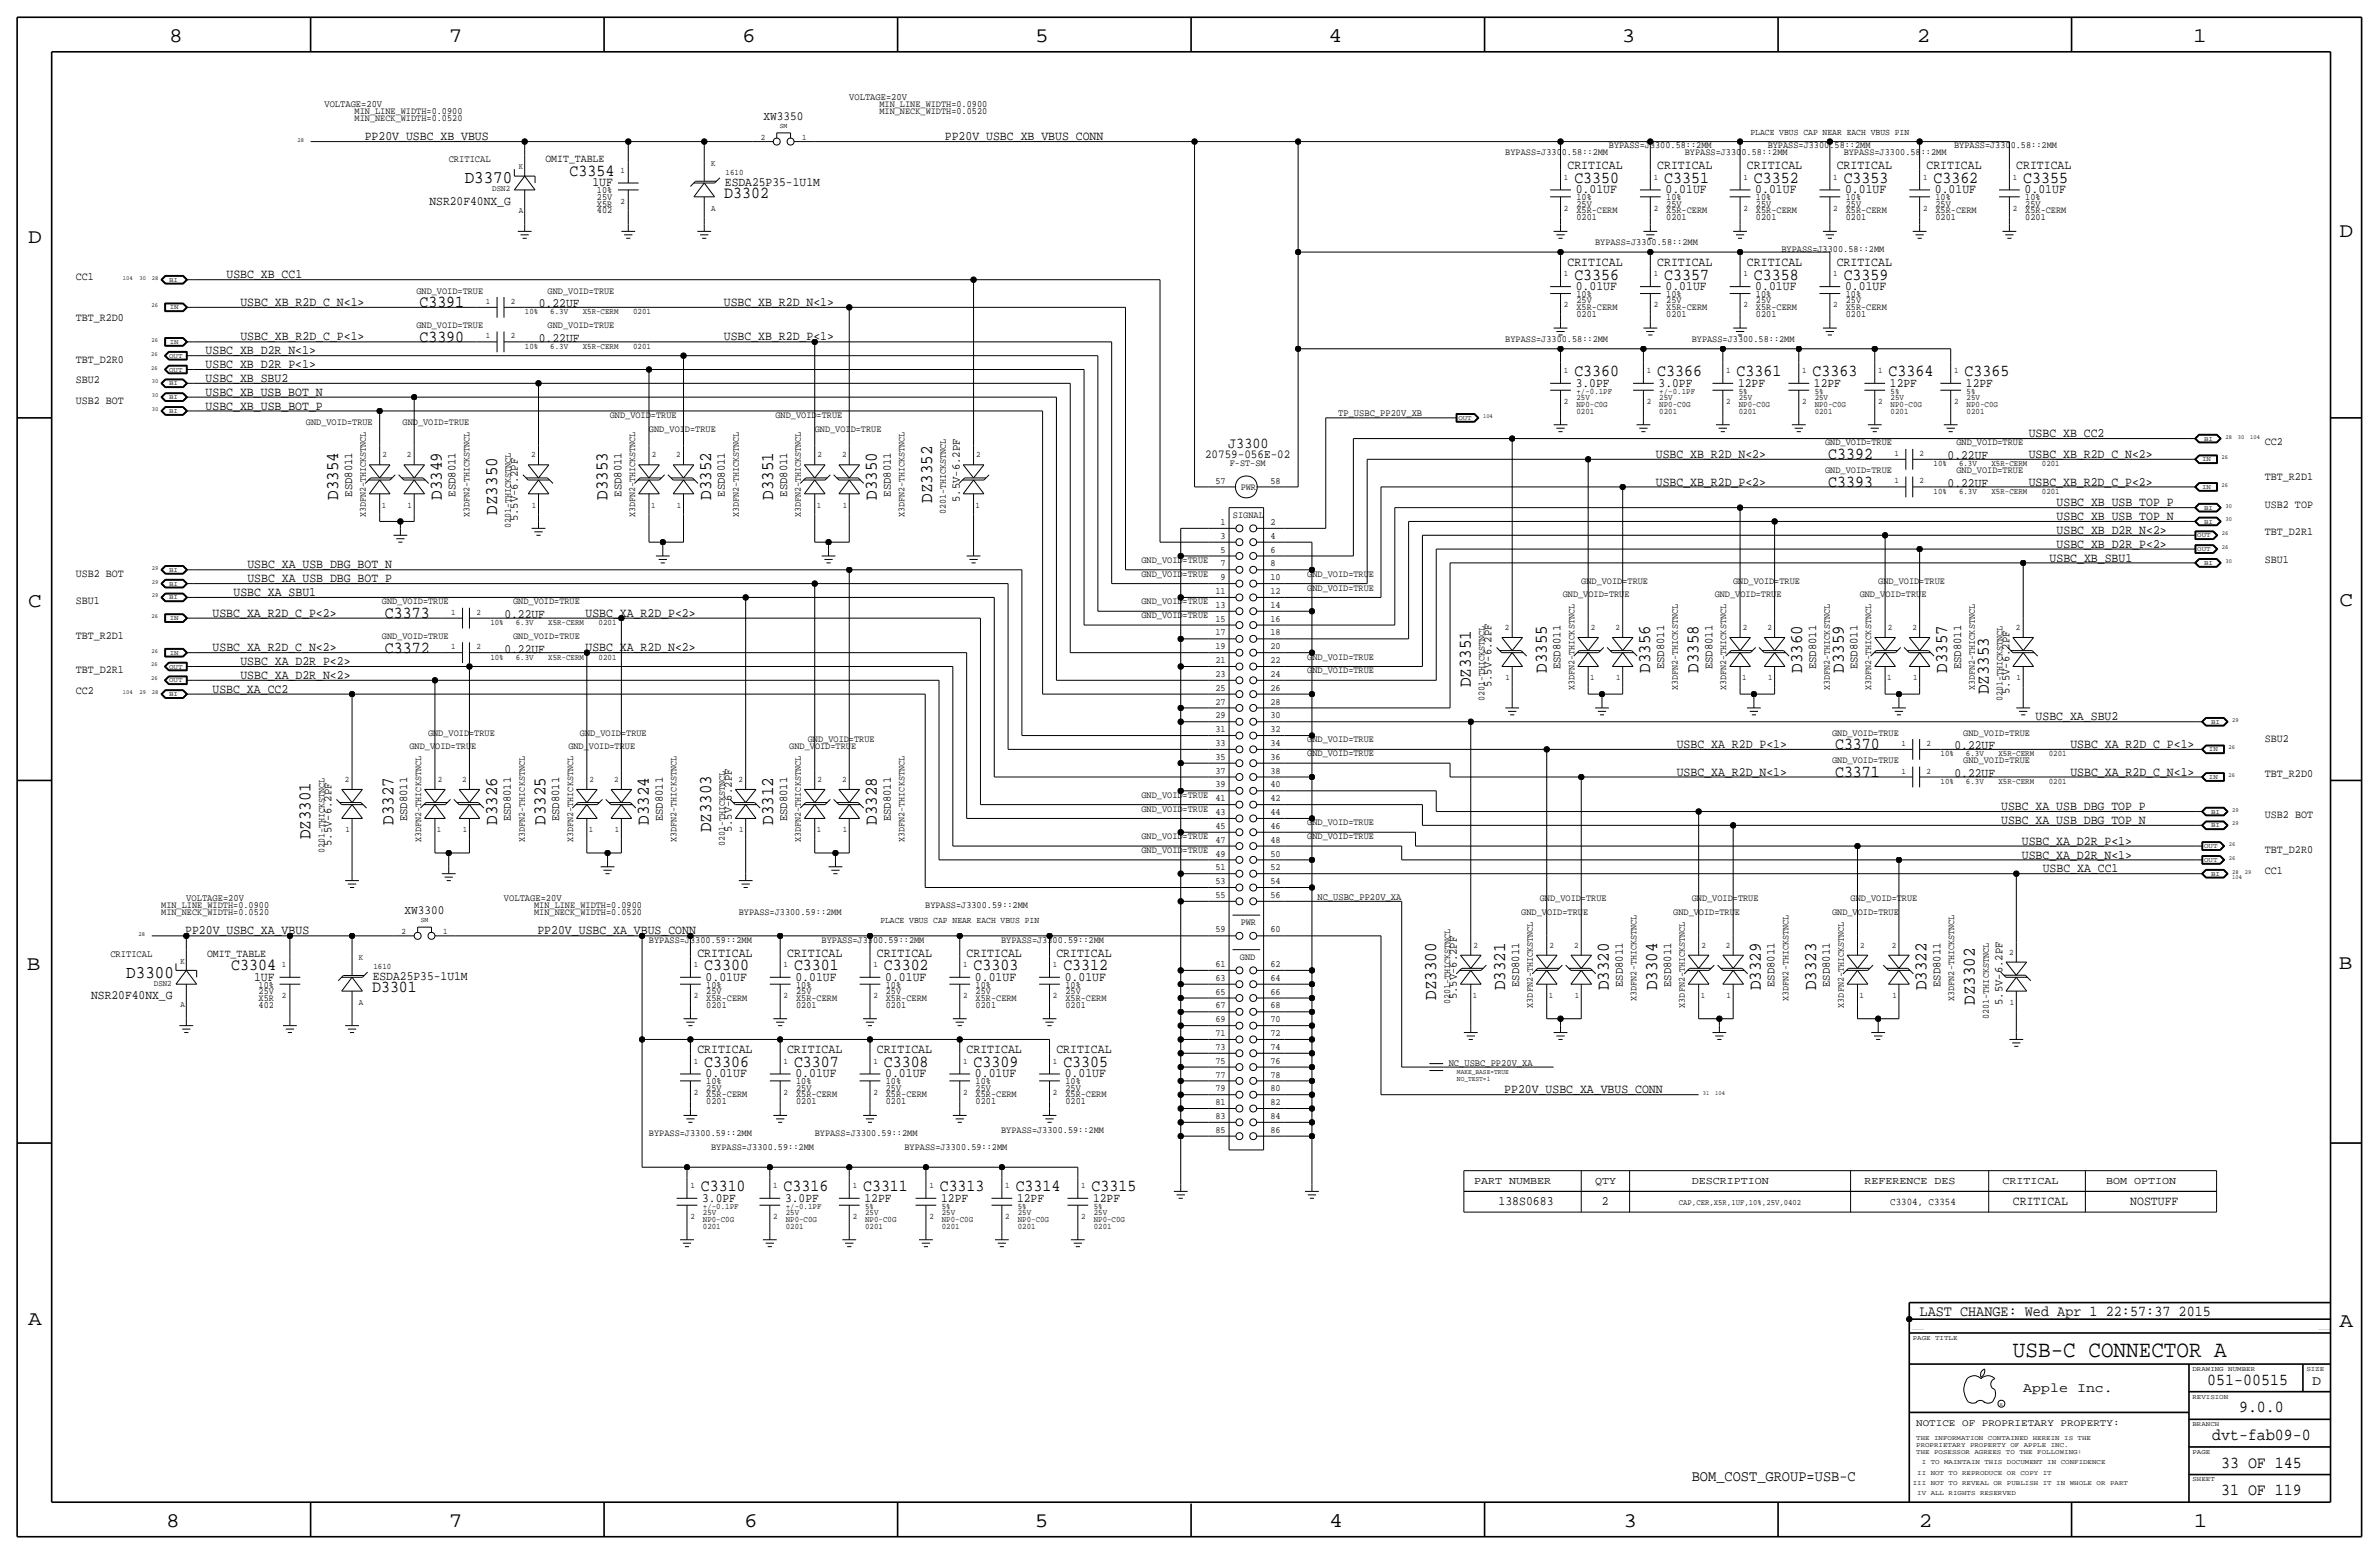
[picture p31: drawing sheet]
<svg xmlns="http://www.w3.org/2000/svg" width="875mm" height="572mm" viewBox="0 0 875 572" stroke-linecap="round" stroke-linejoin="round" font-family="sans-serif">
<defs><g id="words">
<text font-size="8.6" x="740.4" y="499.1">USB-C CONNECTOR A</text>
<g font-size="7.6">
<text x="62.2" y="15.5">8</text>
<text x="165" y="15.5">7</text>
<text x="273" y="15.5">6</text>
<text x="380.7" y="15.5">5</text>
<text x="488.6" y="15.5">4</text>
<text x="596.6" y="15.5">3</text>
<text x="705.1" y="15.5">2</text>
<text x="806.7" y="15.5">1</text>
<text x="10.4" y="89.4">D</text>
<text x="860.5" y="87.1">D</text>
<text x="10.4" y="223.3">C</text>
<text x="860.5" y="222.8">C</text>
<text x="9.8" y="356.6">B</text>
<text x="860.2" y="356.4">B</text>
<text x="10.4" y="487.4">A</text>
<text x="860.5" y="488.2">A</text>
<text x="61.2" y="561.6">8</text>
<text x="165" y="561.6">7</text>
<text x="273.8" y="561.6">6</text>
<text x="380.7" y="561.6">5</text>
<text x="488.9" y="561.6">4</text>
<text x="597.1" y="561.6">3</text>
<text x="705.8" y="561.6">2</text>
<text x="806.9" y="561.6">1</text>
</g>
<g font-size="6.5">
<text x="170.9" y="67.4">D3370</text>
<text x="124.4" y="183.9" transform="rotate(-90 124.4 183.9)">D3354</text>
<text x="162.5" y="183.9" transform="rotate(-90 162.5 183.9)">D3349</text>
<text x="223.5" y="183.9" transform="rotate(-90 223.5 183.9)">D3353</text>
<text x="261.6" y="183.9" transform="rotate(-90 261.6 183.9)">D3352</text>
<text x="284.4" y="183.9" transform="rotate(-90 284.4 183.9)">D3351</text>
<text x="322.5" y="183.9" transform="rotate(-90 322.5 183.9)">D3350</text>
<text x="342.8" y="184.8" transform="rotate(-90 342.8 184.8)">DZ3352</text>
<text x="182.8" y="189.2" transform="rotate(-90 182.8 189.2)">DZ3350</text>
<text x="568.9" y="247.4" transform="rotate(-90 568.9 247.4)">D3355</text>
<text x="607" y="247.4" transform="rotate(-90 607 247.4)">D3356</text>
<text x="624.8" y="247.4" transform="rotate(-90 624.8 247.4)">D3358</text>
<text x="662.9" y="247.4" transform="rotate(-90 662.9 247.4)">D3360</text>
<text x="678.1" y="247.4" transform="rotate(-90 678.1 247.4)">D3359</text>
<text x="716.2" y="247.4" transform="rotate(-90 716.2 247.4)">D3357</text>
<text x="541" y="252.7" transform="rotate(-90 541 252.7)">DZ3351</text>
<text x="731.5" y="255.3" transform="rotate(-90 731.5 255.3)">DZ3353</text>
<text x="144.7" y="303.3" transform="rotate(-90 144.7 303.3)">D3327</text>
<text x="182.8" y="303.3" transform="rotate(-90 182.8 303.3)">D3326</text>
<text x="200.6" y="303.3" transform="rotate(-90 200.6 303.3)">D3325</text>
<text x="238.7" y="303.3" transform="rotate(-90 238.7 303.3)">D3324</text>
<text x="284.4" y="303.3" transform="rotate(-90 284.4 303.3)">D3312</text>
<text x="322.5" y="303.3" transform="rotate(-90 322.5 303.3)">D3328</text>
<text x="114.2" y="308.6" transform="rotate(-90 114.2 308.6)">DZ3301</text>
<text x="261.6" y="306.1" transform="rotate(-90 261.6 306.1)">DZ3303</text>
<text x="46.5" y="359.5">D3300</text>
<text x="553.7" y="364.2" transform="rotate(-90 553.7 364.2)">D3321</text>
<text x="591.8" y="364.2" transform="rotate(-90 591.8 364.2)">D3320</text>
<text x="609.5" y="364.2" transform="rotate(-90 609.5 364.2)">D3304</text>
<text x="647.6" y="364.2" transform="rotate(-90 647.6 364.2)">D3329</text>
<text x="668" y="364.2" transform="rotate(-90 668 364.2)">D3323</text>
<text x="708.6" y="364.2" transform="rotate(-90 708.6 364.2)">D3322</text>
<text x="528.3" y="367.7" transform="rotate(-90 528.3 367.7)">DZ3300</text>
<text x="726.4" y="369.6" transform="rotate(-90 726.4 369.6)">DZ3302</text>
</g>
<g font-size="6.2">
<text x="209.5" y="64.8">C3354</text>
<text x="579.1" y="67.3">C3350</text>
<text x="612.1" y="67.3">C3351</text>
<text x="645.1" y="67.3">C3352</text>
<text x="678.1" y="67.3">C3353</text>
<text x="711.1" y="67.3">C3362</text>
<text x="744.2" y="67.3">C3355</text>
<text x="266.4" y="72.9">D3302</text>
<text x="579.1" y="102.9">C3356</text>
<text x="612.1" y="102.9">C3357</text>
<text x="645.1" y="102.9">C3358</text>
<text x="678.1" y="102.9">C3359</text>
<text x="154.3" y="113">C3391</text>
<text x="154.3" y="125.7">C3390</text>
<text x="579.1" y="138.4">C3360</text>
<text x="609.5" y="138.4">C3366</text>
<text x="638.8" y="138.4">C3361</text>
<text x="666.7" y="138.4">C3363</text>
<text x="694.6" y="138.4">C3364</text>
<text x="722.6" y="138.4">C3365</text>
<text x="672.4" y="168.9">C3392</text>
<text x="672.4" y="179.1">C3393</text>
<text x="141.6" y="227.3">C3373</text>
<text x="141.6" y="240">C3372</text>
<text x="675" y="275.6">C3370</text>
<text x="675" y="285.8">C3371</text>
<text x="85.1" y="356.9">C3304</text>
<text x="259" y="356.9">C3300</text>
<text x="292" y="356.9">C3301</text>
<text x="325.1" y="356.9">C3302</text>
<text x="358.1" y="356.9">C3303</text>
<text x="391.1" y="356.9">C3312</text>
<text x="136.9" y="365">D3301</text>
<text x="259" y="392.4">C3306</text>
<text x="292" y="392.4">C3307</text>
<text x="325.1" y="392.4">C3308</text>
<text x="358.1" y="392.4">C3309</text>
<text x="391.1" y="392.4">C3305</text>
<text x="257.8" y="438.1">C3310</text>
<text x="288.2" y="438.1">C3316</text>
<text x="317.4" y="438.1">C3311</text>
<text x="345.6" y="438.1">C3313</text>
<text x="373.6" y="438.1">C3314</text>
<text x="401.5" y="438.1">C3315</text>
<text x="811.9" y="509.3">051-00515</text>
<text x="823.6" y="519.4">9.0.0</text>
<text x="813.7" y="529.6">dvt-fab09-0</text>
<text x="817" y="539.8">33 OF 145</text>
<text x="817" y="549.9">31 OF 119</text>
</g>
<g font-size="5.6">
<text x="451.7" y="164.8">J3300</text>
<text x="706.1" y="483.9">LAST CHANGE: Wed Apr 1 22:57:37 2015</text>
<text x="622.2" y="544.8">BOM_COST_GROUP=USB-C</text>
</g>
<g font-size="5">
<text x="850.5" y="509.3">D</text>
<text x="744.2" y="511.8">Apple Inc.</text>
</g>
<g font-size="4.7">
<text x="134.2" y="51.6">PP20V_USBC_XB_VBUS</text>
<text x="347.5" y="51.6">PP20V_USBC_XB_VBUS_CONN</text>
<text x="576.5" y="62.2">CRITICAL</text>
<text x="609.5" y="62.2">CRITICAL</text>
<text x="642.6" y="62.2">CRITICAL</text>
<text x="675.6" y="62.2">CRITICAL</text>
<text x="708.6" y="62.2">CRITICAL</text>
<text x="741.6" y="62.2">CRITICAL</text>
<text x="217.9" y="68.6">1UF</text>
<text x="266.6" y="68.3">ESDA25P35-1U1M</text>
<text x="579.6" y="71.1">0.01UF</text>
<text x="612.6" y="71.1">0.01UF</text>
<text x="645.6" y="71.1">0.01UF</text>
<text x="678.6" y="71.1">0.01UF</text>
<text x="711.7" y="71.1">0.01UF</text>
<text x="744.7" y="71.1">0.01UF</text>
<text x="158" y="75.2">NSR20F40NX_G</text>
<text x="576.5" y="97.8">CRITICAL</text>
<text x="609.5" y="97.8">CRITICAL</text>
<text x="642.6" y="97.8">CRITICAL</text>
<text x="675.6" y="97.8">CRITICAL</text>
<text x="83.3" y="102.4">USBC_XB_CC1</text>
<text x="579.6" y="106.7">0.01UF</text>
<text x="612.6" y="106.7">0.01UF</text>
<text x="645.6" y="106.7">0.01UF</text>
<text x="678.6" y="106.7">0.01UF</text>
<text x="88.4" y="112.5">USBC_XB_R2D_C_N&lt;1&gt;</text>
<text x="198.2" y="113">0.22UF</text>
<text x="266.2" y="112.5">USBC_XB_R2D_N&lt;1&gt;</text>
<text x="88.4" y="125.2">USBC_XB_R2D_C_P&lt;1&gt;</text>
<text x="198.2" y="125.7">0.22UF</text>
<text x="266.2" y="125.2">USBC_XB_R2D_P&lt;1&gt;</text>
<text x="75.6" y="130.3">USBC_XB_D2R_N&lt;1&gt;</text>
<text x="75.6" y="135.4">USBC_XB_D2R_P&lt;1&gt;</text>
<text x="75.6" y="140.5">USBC_XB_SBU2</text>
<text x="579.6" y="142.2">3.0PF</text>
<text x="610.1" y="142.2">3.0PF</text>
<text x="639.3" y="142.2">12PF</text>
<text x="667.2" y="142.2">12PF</text>
<text x="695.1" y="142.2">12PF</text>
<text x="723.1" y="142.2">12PF</text>
<text x="75.6" y="145.5">USBC_XB_USB_BOT_N</text>
<text x="75.6" y="150.6">USBC_XB_USB_BOT_P</text>
<text x="746.2" y="160.8">USBC_XB_CC2</text>
<text x="609" y="168.4">USBC_XB_R2D_N&lt;2&gt;</text>
<text x="716.4" y="168.9">0.22UF</text>
<text x="746.2" y="168.4">USBC_XB_R2D_C_N&lt;2&gt;</text>
<text x="609" y="178.6">USBC_XB_R2D_P&lt;2&gt;</text>
<text x="716.4" y="179.1">0.22UF</text>
<text x="746.2" y="178.6">USBC_XB_R2D_C_P&lt;2&gt;</text>
<text x="756.4" y="191.3">USBC_XB_USB_TOP_N</text>
<text x="756.5" y="186.2">USBC_XB_USB_TOP_P</text>
<text x="756.4" y="196.3">USBC_XB_D2R_N&lt;2&gt;</text>
<text x="756.4" y="201.4">USBC_XB_D2R_P&lt;2&gt;</text>
<text x="91" y="209">USBC_XA_USB_DBG_BOT_N</text>
<text x="753.9" y="206.5">USBC_XB_SBU1</text>
<text x="91" y="214.1">USBC_XA_USB_DBG_BOT_P</text>
<text x="85.9" y="219.2">USBC_XA_SBU1</text>
<text x="78.2" y="226.8">USBC_XA_R2D_C_P&lt;2&gt;</text>
<text x="185.5" y="227.3">0.22UF</text>
<text x="215.3" y="226.8">USBC_XA_R2D_P&lt;2&gt;</text>
<text x="78.2" y="239.5">USBC_XA_R2D_C_N&lt;2&gt;</text>
<text x="215.3" y="239.5">USBC_XA_R2D_N&lt;2&gt;</text>
<text x="88.4" y="244.6">USBC_XA_D2R_P&lt;2&gt;</text>
<text x="185.5" y="240">0.22UF</text>
<text x="88.4" y="249.7">USBC_XA_D2R_N&lt;2&gt;</text>
<text x="78.2" y="254.8">USBC_XA_CC2</text>
<text x="748.7" y="264.9">USBC_XA_SBU2</text>
<text x="616.7" y="275.1">USBC_XA_R2D_P&lt;1&gt;</text>
<text x="718.9" y="275.6">0.22UF</text>
<text x="761.5" y="275.1">USBC_XA_R2D_C_P&lt;1&gt;</text>
<text x="616.7" y="285.2">USBC_XA_R2D_N&lt;1&gt;</text>
<text x="718.9" y="285.8">0.22UF</text>
<text x="761.5" y="285.2">USBC_XA_R2D_C_N&lt;1&gt;</text>
<text x="736" y="297.9">USBC_XA_USB_DBG_TOP_P</text>
<text x="736" y="303">USBC_XA_USB_DBG_TOP_N</text>
<text x="743.7" y="310.6">USBC_XA_D2R_P&lt;1&gt;</text>
<text x="743.7" y="315.7">USBC_XA_D2R_N&lt;1&gt;</text>
<text x="751.3" y="320.8">USBC_XA_CC1</text>
<text x="68.1" y="343.7">PP20V_USBC_XA_VBUS</text>
<text x="197.7" y="343.7">PP20V_USBC_XA_VBUS_CONN</text>
<text x="256.5" y="351.8">CRITICAL</text>
<text x="289.5" y="351.8">CRITICAL</text>
<text x="322.5" y="351.8">CRITICAL</text>
<text x="355.5" y="351.8">CRITICAL</text>
<text x="388.6" y="351.8">CRITICAL</text>
<text x="93.4" y="360.7">1UF</text>
<text x="137.1" y="360.4">ESDA25P35-1U1M</text>
<text x="259.5" y="360.7">0.01UF</text>
<text x="292.6" y="360.7">0.01UF</text>
<text x="325.6" y="360.7">0.01UF</text>
<text x="358.6" y="360.7">0.01UF</text>
<text x="391.6" y="360.7">0.01UF</text>
<text x="33.5" y="367.3">NSR20F40NX_G</text>
<text x="256.5" y="387.4">CRITICAL</text>
<text x="289.5" y="387.4">CRITICAL</text>
<text x="322.5" y="387.4">CRITICAL</text>
<text x="355.5" y="387.4">CRITICAL</text>
<text x="388.6" y="387.4">CRITICAL</text>
<text x="259.5" y="396.2">0.01UF</text>
<text x="292.6" y="396.2">0.01UF</text>
<text x="325.6" y="396.2">0.01UF</text>
<text x="358.6" y="396.2">0.01UF</text>
<text x="391.6" y="396.2">0.01UF</text>
<text x="553.3" y="402.1">PP20V_USBC_XA_VBUS_CONN</text>
<text x="258.3" y="442">3.0PF</text>
<text x="288.7" y="442">3.0PF</text>
<text x="318" y="442">12PF</text>
<text x="346.2" y="442">12PF</text>
<text x="374.1" y="442">12PF</text>
<text x="402" y="442">12PF</text>
<text x="551.2" y="443.2">138S0683</text>
<text x="589.2" y="443.2">2</text>
<text x="740.4" y="443.2">CRITICAL</text>
<text x="783.6" y="443.2">NOSTUFF</text>
</g>
<g font-size="4.6">
<text x="280.9" y="44.2">XW3350</text>
<text x="148.8" y="336.3">XW3300</text>
</g>
<text font-size="4.5" x="443.2" y="168.4">20759-056E-02</text>
<g font-size="4.4">
<text x="129.5" y="182.7" transform="rotate(-90 129.5 182.7)">ESD8011</text>
<text x="167.6" y="182.7" transform="rotate(-90 167.6 182.7)">ESD8011</text>
<text x="228.5" y="182.7" transform="rotate(-90 228.5 182.7)">ESD8011</text>
<text x="266.6" y="182.7" transform="rotate(-90 266.6 182.7)">ESD8011</text>
<text x="289.5" y="182.7" transform="rotate(-90 289.5 182.7)">ESD8011</text>
<text x="327.6" y="182.7" transform="rotate(-90 327.6 182.7)">ESD8011</text>
<text x="353" y="184.6" transform="rotate(-90 353 184.6)">5.5V-6.2PF</text>
<text x="190.4" y="191.8" transform="rotate(-90 190.4 191.8)">5.5V-6.2PF</text>
<text x="574" y="246.2" transform="rotate(-90 574 246.2)">ESD8011</text>
<text x="612.1" y="246.2" transform="rotate(-90 612.1 246.2)">ESD8011</text>
<text x="629.9" y="246.2" transform="rotate(-90 629.9 246.2)">ESD8011</text>
<text x="668" y="246.2" transform="rotate(-90 668 246.2)">ESD8011</text>
<text x="683.2" y="246.2" transform="rotate(-90 683.2 246.2)">ESD8011</text>
<text x="721.3" y="246.2" transform="rotate(-90 721.3 246.2)">ESD8011</text>
<text x="548.6" y="252.7" transform="rotate(-90 548.6 252.7)">5.5V-6.2PF</text>
<text x="739.1" y="255.3" transform="rotate(-90 739.1 255.3)">5.5V-6.2PF</text>
<text x="149.8" y="302.1" transform="rotate(-90 149.8 302.1)">ESD8011</text>
<text x="187.9" y="302.1" transform="rotate(-90 187.9 302.1)">ESD8011</text>
<text x="205.7" y="302.1" transform="rotate(-90 205.7 302.1)">ESD8011</text>
<text x="243.8" y="302.1" transform="rotate(-90 243.8 302.1)">ESD8011</text>
<text x="289.5" y="302.1" transform="rotate(-90 289.5 302.1)">ESD8011</text>
<text x="327.6" y="302.1" transform="rotate(-90 327.6 302.1)">ESD8011</text>
<text x="121.9" y="311.2" transform="rotate(-90 121.9 311.2)">5.5V-6.2PF</text>
<text x="269.2" y="306.1" transform="rotate(-90 269.2 306.1)">5.5V-6.2PF</text>
<text x="558.7" y="363" transform="rotate(-90 558.7 363)">ESD8011</text>
<text x="596.8" y="363" transform="rotate(-90 596.8 363)">ESD8011</text>
<text x="614.6" y="363" transform="rotate(-90 614.6 363)">ESD8011</text>
<text x="652.7" y="363" transform="rotate(-90 652.7 363)">ESD8011</text>
<text x="673" y="363" transform="rotate(-90 673 363)">ESD8011</text>
<text x="713.7" y="363" transform="rotate(-90 713.7 363)">ESD8011</text>
<text x="535.9" y="367.5" transform="rotate(-90 535.9 367.5)">5.5V-6.2PF</text>
<text x="736.5" y="369.6" transform="rotate(-90 736.5 369.6)">5.5V-6.2PF</text>
</g>
<g font-size="4.1">
<text x="200.6" y="59.7">OMIT_TABLE</text>
<text x="27.9" y="102.9">CC1</text>
<text x="27.9" y="118.1">TBT_R2D0</text>
<text x="27.9" y="133.3">TBT_D2R0</text>
<text x="27.9" y="141">SBU2</text>
<text x="27.9" y="148.6">USB2 BOT</text>
<text x="833.1" y="163.8">CC2</text>
<text x="833.1" y="176.5">TBT_R2D1</text>
<text x="833.1" y="186.7">USB2 TOP</text>
<text x="833.1" y="196.8">TBT_D2R1</text>
<text x="833.1" y="207">SBU1</text>
<text x="27.9" y="212.1">USB2 BOT</text>
<text x="27.9" y="222.2">SBU1</text>
<text x="27.9" y="235">TBT_R2D1</text>
<text x="27.9" y="247.6">TBT_D2R1</text>
<text x="27.9" y="255.3">CC2</text>
<text x="833.1" y="273.1">SBU2</text>
<text x="833.1" y="285.7">TBT_R2D0</text>
<text x="833.1" y="301">USB2 BOT</text>
<text x="833.1" y="313.7">TBT_D2R0</text>
<text x="833.1" y="321.3">CC1</text>
<text x="76.1" y="351.8">OMIT_TABLE</text>
</g>
<g font-size="3.9">
<text x="542.2" y="435.6">PART NUMBER</text>
<text x="586.7" y="435.6">QTY</text>
<text x="622.2" y="435.6">DESCRIPTION</text>
<text x="685.7" y="435.6">REFERENCE DES</text>
<text x="736.5" y="435.6">CRITICAL</text>
<text x="774.6" y="435.6">BOM OPTION</text>
</g>
<text font-size="3.8" x="695.3" y="443.2">C3304, C3354</text>
<text font-size="3.7" x="704.8" y="524.5">NOTICE OF PROPRIETARY PROPERTY:</text>
<g font-size="3.6">
<text x="119.3" y="39.4">VOLTAGE=20V</text>
<text x="312.4" y="36.8">VOLTAGE=20V</text>
<text x="165" y="59.7">CRITICAL</text>
<text x="492.2" y="153.2">TP_USBC_PP20V_XB</text>
<text x="68.5" y="331.5">VOLTAGE=20V</text>
<text x="185.4" y="331.5">VOLTAGE=20V</text>
<text x="484.6" y="331">NC_USBC_PP20V_XA</text>
<text x="40.6" y="351.8">CRITICAL</text>
<text x="532.8" y="391.9">NC_USBC_PP20V_XA</text>
</g>
<g font-size="3.5">
<text x="130.4" y="41.9">MIN_LINE_WIDTH=0.0900</text>
<text x="323.5" y="41.9">MIN_NECK_WIDTH=0.0520</text>
<text x="323.5" y="39.4">MIN_LINE_WIDTH=0.0900</text>
<text x="130.4" y="44.5">MIN_NECK_WIDTH=0.0520</text>
<text x="553.7" y="57.2">BYPASS=J3300.58::2MM</text>
<text x="591.8" y="54.6">BYPASS=J3300.58::2MM</text>
<text x="619.7" y="57.2">BYPASS=J3300.58::2MM</text>
<text x="650.2" y="54.6">BYPASS=J3300.58::2MM</text>
<text x="678.1" y="57.1">BYPASS=J3300.58::2MM</text>
<text x="718.8" y="54.6">BYPASS=J3300.58::2MM</text>
<text x="219.6" y="71.1">10%</text>
<text x="219.6" y="75.9">X5R</text>
<text x="219.6" y="73.4">25V</text>
<text x="579.8" y="73.7">10%</text>
<text x="579.8" y="75.9">25V</text>
<text x="612.9" y="75.9">25V</text>
<text x="612.9" y="73.7">10%</text>
<text x="645.9" y="73.7">10%</text>
<text x="645.9" y="75.9">25V</text>
<text x="678.9" y="73.7">10%</text>
<text x="678.9" y="75.9">25V</text>
<text x="711.9" y="75.9">25V</text>
<text x="711.9" y="73.7">10%</text>
<text x="744.9" y="75.9">25V</text>
<text x="744.9" y="73.7">10%</text>
<text x="219.6" y="78.5">402</text>
<text x="579.8" y="81">0201</text>
<text x="579.8" y="78.5">X5R-CERM</text>
<text x="612.9" y="78.5">X5R-CERM</text>
<text x="612.9" y="81">0201</text>
<text x="645.9" y="81">0201</text>
<text x="645.9" y="78.5">X5R-CERM</text>
<text x="678.9" y="78.5">X5R-CERM</text>
<text x="678.9" y="81">0201</text>
<text x="711.9" y="81">0201</text>
<text x="711.9" y="78.5">X5R-CERM</text>
<text x="744.9" y="78.5">X5R-CERM</text>
<text x="744.9" y="81">0201</text>
<text x="586.7" y="90.2">BYPASS=J3300.58::2MM</text>
<text x="655.3" y="92.7">BYPASS=J3300.58::2MM</text>
<text x="153.2" y="108">GND_VOID=TRUE</text>
<text x="201.4" y="108">GND_VOID=TRUE</text>
<text x="579.8" y="111.5">25V</text>
<text x="579.8" y="109.2">10%</text>
<text x="612.9" y="111.5">25V</text>
<text x="612.9" y="109.2">10%</text>
<text x="645.9" y="111.5">25V</text>
<text x="645.9" y="109.2">10%</text>
<text x="678.9" y="109.2">10%</text>
<text x="678.9" y="111.5">25V</text>
<text x="579.8" y="114">X5R-CERM</text>
<text x="579.8" y="116.6">0201</text>
<text x="612.9" y="114">X5R-CERM</text>
<text x="612.9" y="116.6">0201</text>
<text x="645.9" y="116.6">0201</text>
<text x="645.9" y="114">X5R-CERM</text>
<text x="678.9" y="114">X5R-CERM</text>
<text x="678.9" y="116.6">0201</text>
<text x="153.2" y="120.7">GND_VOID=TRUE</text>
<text x="201.4" y="120.7">GND_VOID=TRUE</text>
<text x="553.7" y="125.7">BYPASS=J3300.58::2MM</text>
<text x="622.2" y="125.7">BYPASS=J3300.58::2MM</text>
<text x="224.3" y="153.7">GND_VOID=TRUE</text>
<text x="285.2" y="153.7">GND_VOID=TRUE</text>
<text x="112.5" y="156.2">GND_VOID=TRUE</text>
<text x="148.1" y="156.2">GND_VOID=TRUE</text>
<text x="238.7" y="158.8">GND_VOID=TRUE</text>
<text x="299.7" y="158.8">GND_VOID=TRUE</text>
<text x="671.3" y="163.8">GND_VOID=TRUE</text>
<text x="719.6" y="163.8">GND_VOID=TRUE</text>
<text x="452.3" y="171.4">F-ST-SM</text>
<text x="671.3" y="174">GND_VOID=TRUE</text>
<text x="719.6" y="174">GND_VOID=TRUE</text>
<text x="447" y="177.8">57</text>
<text x="467.3" y="177.8">58</text>
<text x="456.3" y="180.3">PWR</text>
<text x="134.6" y="190.2" transform="rotate(-90 134.6 190.2)">X3DFN2-THICKSTNCL</text>
<text x="172.7" y="190.2" transform="rotate(-90 172.7 190.2)">X3DFN2-THICKSTNCL</text>
<text x="233.6" y="190.2" transform="rotate(-90 233.6 190.2)">X3DFN2-THICKSTNCL</text>
<text x="271.7" y="190.2" transform="rotate(-90 271.7 190.2)">X3DFN2-THICKSTNCL</text>
<text x="294.6" y="190.2" transform="rotate(-90 294.6 190.2)">X3DFN2-THICKSTNCL</text>
<text x="332.7" y="190.2" transform="rotate(-90 332.7 190.2)">X3DFN2-THICKSTNCL</text>
<text x="347.9" y="189.1" transform="rotate(-90 347.9 189.1)">0201-THICKSTNCL</text>
<text x="453.5" y="190.5">SIGNAL</text>
<text x="187.9" y="194.3" transform="rotate(-90 187.9 194.3)">0201-THICKSTNCL</text>
<text x="448.9" y="193">1</text>
<text x="467.3" y="193">2</text>
<text x="448.9" y="198.1">3</text>
<text x="448.9" y="203.2">5</text>
<text x="467.3" y="198.1">4</text>
<text x="467.3" y="203.2">6</text>
<text x="419.9" y="207">GND_VOID=TRUE</text>
<text x="448.9" y="208.3">7</text>
<text x="467.3" y="208.3">8</text>
<text x="419.9" y="212.1">GND_VOID=TRUE</text>
<text x="448.9" y="213.4">9</text>
<text x="467.3" y="213.4">10</text>
<text x="480.8" y="212.1">GND_VOID=TRUE</text>
<text x="581.6" y="214.6">GND_VOID=TRUE</text>
<text x="637.5" y="214.6">GND_VOID=TRUE</text>
<text x="690.8" y="214.6">GND_VOID=TRUE</text>
<text x="447" y="218.4">11</text>
<text x="467.3" y="218.4">12</text>
<text x="480.8" y="217.2">GND_VOID=TRUE</text>
<text x="574.8" y="219.7">GND_VOID=TRUE</text>
<text x="630.7" y="219.7">GND_VOID=TRUE</text>
<text x="684" y="219.7">GND_VOID=TRUE</text>
<text x="140.5" y="222.3">GND_VOID=TRUE</text>
<text x="188.7" y="222.3">GND_VOID=TRUE</text>
<text x="419.9" y="227.3">GND_VOID=TRUE</text>
<text x="419.9" y="222.2">GND_VOID=TRUE</text>
<text x="447" y="223.5">13</text>
<text x="467.3" y="223.5">14</text>
<text x="447" y="228.6">15</text>
<text x="447" y="233.7">17</text>
<text x="467.3" y="228.6">16</text>
<text x="467.3" y="233.7">18</text>
<text x="140.5" y="235">GND_VOID=TRUE</text>
<text x="188.7" y="235">GND_VOID=TRUE</text>
<text x="447" y="238.8">19</text>
<text x="467.3" y="238.8">20</text>
<text x="447" y="243.9">21</text>
<text x="467.3" y="243.9">22</text>
<text x="480.8" y="242.6">GND_VOID=TRUE</text>
<text x="447" y="248.9">23</text>
<text x="467.3" y="248.9">24</text>
<text x="480.8" y="247.6">GND_VOID=TRUE</text>
<text x="447" y="254">25</text>
<text x="467.3" y="254">26</text>
<text x="546" y="257.8" transform="rotate(-90 546 257.8)">0201-THICKSTNCL</text>
<text x="579.1" y="253.7" transform="rotate(-90 579.1 253.7)">X3DFN2-THICKSTNCL</text>
<text x="617.2" y="253.7" transform="rotate(-90 617.2 253.7)">X3DFN2-THICKSTNCL</text>
<text x="634.9" y="253.7" transform="rotate(-90 634.9 253.7)">X3DFN2-THICKSTNCL</text>
<text x="673" y="253.7" transform="rotate(-90 673 253.7)">X3DFN2-THICKSTNCL</text>
<text x="688.3" y="253.7" transform="rotate(-90 688.3 253.7)">X3DFN2-THICKSTNCL</text>
<text x="726.4" y="253.7" transform="rotate(-90 726.4 253.7)">X3DFN2-THICKSTNCL</text>
<text x="736.5" y="257.8" transform="rotate(-90 736.5 257.8)">0201-THICKSTNCL</text>
<text x="447" y="259.1">27</text>
<text x="467.3" y="259.1">28</text>
<text x="447" y="264.2">29</text>
<text x="447" y="269.3">31</text>
<text x="467.3" y="264.2">30</text>
<text x="467.3" y="269.3">32</text>
<text x="150.6" y="275.6">GND_VOID=TRUE</text>
<text x="157.4" y="270.5">GND_VOID=TRUE</text>
<text x="209" y="275.6">GND_VOID=TRUE</text>
<text x="213.3" y="270.5">GND_VOID=TRUE</text>
<text x="290.3" y="275.6">GND_VOID=TRUE</text>
<text x="297.1" y="273.1">GND_VOID=TRUE</text>
<text x="447" y="274.3">33</text>
<text x="467.3" y="274.3">34</text>
<text x="480.8" y="273.1">GND_VOID=TRUE</text>
<text x="673.9" y="270.5">GND_VOID=TRUE</text>
<text x="722.1" y="270.5">GND_VOID=TRUE</text>
<text x="447" y="279.4">35</text>
<text x="467.3" y="279.4">36</text>
<text x="480.8" y="278.1">GND_VOID=TRUE</text>
<text x="673.9" y="280.7">GND_VOID=TRUE</text>
<text x="722.1" y="280.7">GND_VOID=TRUE</text>
<text x="447" y="284.5">37</text>
<text x="467.3" y="284.5">38</text>
<text x="419.9" y="293.4">GND_VOID=TRUE</text>
<text x="447" y="289.6">39</text>
<text x="467.3" y="289.6">40</text>
<text x="419.9" y="298.4">GND_VOID=TRUE</text>
<text x="447" y="294.7">41</text>
<text x="447" y="299.7">43</text>
<text x="467.3" y="294.7">42</text>
<text x="467.3" y="299.7">44</text>
<text x="447" y="304.8">45</text>
<text x="467.3" y="304.8">46</text>
<text x="480.8" y="303.5">GND_VOID=TRUE</text>
<text x="154.9" y="309.6" transform="rotate(-90 154.9 309.6)">X3DFN2-THICKSTNCL</text>
<text x="193" y="309.6" transform="rotate(-90 193 309.6)">X3DFN2-THICKSTNCL</text>
<text x="210.8" y="309.6" transform="rotate(-90 210.8 309.6)">X3DFN2-THICKSTNCL</text>
<text x="248.9" y="309.6" transform="rotate(-90 248.9 309.6)">X3DFN2-THICKSTNCL</text>
<text x="266.6" y="311.2" transform="rotate(-90 266.6 311.2)">0201-THICKSTNCL</text>
<text x="294.6" y="309.6" transform="rotate(-90 294.6 309.6)">X3DFN2-THICKSTNCL</text>
<text x="332.7" y="309.6" transform="rotate(-90 332.7 309.6)">X3DFN2-THICKSTNCL</text>
<text x="419.9" y="308.6">GND_VOID=TRUE</text>
<text x="447" y="309.9">47</text>
<text x="467.3" y="309.9">48</text>
<text x="480.8" y="308.6">GND_VOID=TRUE</text>
<text x="119.3" y="313.7" transform="rotate(-90 119.3 313.7)">0201-THICKSTNCL</text>
<text x="419.9" y="313.7">GND_VOID=TRUE</text>
<text x="447" y="315">49</text>
<text x="467.3" y="315">50</text>
<text x="447" y="320.1">51</text>
<text x="467.3" y="320.1">52</text>
<text x="447" y="325.2">53</text>
<text x="467.3" y="325.2">54</text>
<text x="59.3" y="334">MIN_LINE_WIDTH=0.0900</text>
<text x="196.5" y="334">MIN_LINE_WIDTH=0.0900</text>
<text x="340.3" y="334">BYPASS=J3300.59::2MM</text>
<text x="447" y="330.2">55</text>
<text x="467.3" y="330.2">56</text>
<text x="566.4" y="331.5">GND_VOID=TRUE</text>
<text x="622.2" y="331.5">GND_VOID=TRUE</text>
<text x="680.7" y="331.5">GND_VOID=TRUE</text>
<text x="59.3" y="336.6">MIN_NECK_WIDTH=0.0520</text>
<text x="196.5" y="336.6">MIN_NECK_WIDTH=0.0520</text>
<text x="271.7" y="336.6">BYPASS=J3300.59::2MM</text>
<text x="456.3" y="340.4">PWR</text>
<text x="559.6" y="336.6">GND_VOID=TRUE</text>
<text x="615.4" y="336.6">GND_VOID=TRUE</text>
<text x="673.9" y="336.6">GND_VOID=TRUE</text>
<text x="238.7" y="346.7">BYPASS=J3300.59::2MM</text>
<text x="302.2" y="346.7">BYPASS=J3300.59::2MM</text>
<text x="368.2" y="346.7">BYPASS=J3300.59::2MM</text>
<text x="447" y="342.9">59</text>
<text x="467.3" y="342.9">60</text>
<text x="456.1" y="353.1">GND</text>
<text x="447" y="355.6">61</text>
<text x="467.3" y="355.6">62</text>
<text x="95.1" y="365.5">25V</text>
<text x="95.1" y="363.2">10%</text>
<text x="259.8" y="365.5">25V</text>
<text x="259.8" y="363.2">10%</text>
<text x="292.8" y="363.2">10%</text>
<text x="292.8" y="365.5">25V</text>
<text x="325.8" y="365.5">25V</text>
<text x="325.8" y="363.2">10%</text>
<text x="358.9" y="363.2">10%</text>
<text x="358.9" y="365.5">25V</text>
<text x="391.9" y="363.2">10%</text>
<text x="391.9" y="365.5">25V</text>
<text x="447" y="360.7">63</text>
<text x="447" y="365.8">65</text>
<text x="467.3" y="360.7">64</text>
<text x="467.3" y="365.8">66</text>
<text x="95.1" y="368">X5R</text>
<text x="95.1" y="370.6">402</text>
<text x="259.8" y="368">X5R-CERM</text>
<text x="259.8" y="370.6">0201</text>
<text x="292.8" y="368">X5R-CERM</text>
<text x="292.8" y="370.6">0201</text>
<text x="325.8" y="368">X5R-CERM</text>
<text x="325.8" y="370.6">0201</text>
<text x="358.9" y="370.6">0201</text>
<text x="358.9" y="368">X5R-CERM</text>
<text x="391.9" y="370.6">0201</text>
<text x="391.9" y="368">X5R-CERM</text>
<text x="447" y="370.9">67</text>
<text x="467.3" y="370.9">68</text>
<text x="533.3" y="369.4" transform="rotate(-90 533.3 369.4)">0201-THICKSTNCL</text>
<text x="563.8" y="370.6" transform="rotate(-90 563.8 370.6)">X3DFN2-THICKSTNCL</text>
<text x="601.9" y="368" transform="rotate(-90 601.9 368)">X3DFN2-THICKSTNCL</text>
<text x="619.7" y="370.6" transform="rotate(-90 619.7 370.6)">X3DFN2-THICKSTNCL</text>
<text x="657.8" y="368" transform="rotate(-90 657.8 368)">X3DFN2-THICKSTNCL</text>
<text x="678.1" y="370.6" transform="rotate(-90 678.1 370.6)">X3DFN2-THICKSTNCL</text>
<text x="718.8" y="368" transform="rotate(-90 718.8 368)">X3DFN2-THICKSTNCL</text>
<text x="447" y="376">69</text>
<text x="467.3" y="376">70</text>
<text x="731.5" y="374.6" transform="rotate(-90 731.5 374.6)">0201-THICKSTNCL</text>
<text x="447" y="381">71</text>
<text x="467.3" y="381">72</text>
<text x="447" y="386.1">73</text>
<text x="467.3" y="386.1">74</text>
<text x="447" y="391.2">75</text>
<text x="467.3" y="391.2">76</text>
<text x="259.8" y="398.8">10%</text>
<text x="259.8" y="401.1">25V</text>
<text x="292.8" y="401.1">25V</text>
<text x="292.8" y="398.8">10%</text>
<text x="325.8" y="398.8">10%</text>
<text x="325.8" y="401.1">25V</text>
<text x="358.9" y="398.8">10%</text>
<text x="358.9" y="401.1">25V</text>
<text x="391.9" y="401.1">25V</text>
<text x="391.9" y="398.8">10%</text>
<text x="447" y="396.3">77</text>
<text x="447" y="401.4">79</text>
<text x="467.3" y="396.3">78</text>
<text x="467.3" y="401.4">80</text>
<text x="259.8" y="406.1">0201</text>
<text x="259.8" y="403.6">X5R-CERM</text>
<text x="292.8" y="406.1">0201</text>
<text x="292.8" y="403.6">X5R-CERM</text>
<text x="325.8" y="406.1">0201</text>
<text x="325.8" y="403.6">X5R-CERM</text>
<text x="358.9" y="403.6">X5R-CERM</text>
<text x="358.9" y="406.1">0201</text>
<text x="391.9" y="406.1">0201</text>
<text x="391.9" y="403.6">X5R-CERM</text>
<text x="447" y="406.5">81</text>
<text x="467.3" y="406.5">82</text>
<text x="447" y="411.5">83</text>
<text x="467.3" y="411.5">84</text>
<text x="238.7" y="417.8">BYPASS=J3300.59::2MM</text>
<text x="299.7" y="417.8">BYPASS=J3300.59::2MM</text>
<text x="368.2" y="416.6">BYPASS=J3300.59::2MM</text>
<text x="447" y="416.6">85</text>
<text x="467.3" y="416.6">86</text>
<text x="261.6" y="422.9">BYPASS=J3300.59::2MM</text>
<text x="332.7" y="422.9">BYPASS=J3300.59::2MM</text>
</g>
<g font-size="3.3">
<text x="643.8" y="49.8">PLACE VBUS CAP NEAR EACH VBUS PIN</text>
<text x="323.8" y="339.3">PLACE VBUS CAP NEAR EACH VBUS PIN</text>
</g>
<g font-size="3.1">
<text x="279.8" y="51.3">2</text>
<text x="295" y="51.3">1</text>
<text x="190.8" y="62.3">K</text>
<text x="228.2" y="63.5">1</text>
<text x="261.6" y="61">K</text>
<text x="266.9" y="64.3">1610</text>
<text x="181.1" y="70.4">DSN2</text>
<text x="575.3" y="66">1</text>
<text x="608.3" y="66">1</text>
<text x="641.3" y="66">1</text>
<text x="674.3" y="66">1</text>
<text x="707.3" y="66">1</text>
<text x="740.4" y="66">1</text>
<text x="228.2" y="74.9">2</text>
<text x="261.6" y="77.5">A</text>
<text x="575.3" y="77.5">2</text>
<text x="608.3" y="77.5">2</text>
<text x="641.3" y="77.5">2</text>
<text x="674.3" y="77.5">2</text>
<text x="707.3" y="77.5">2</text>
<text x="740.4" y="77.5">2</text>
<text x="190.8" y="78.3">A</text>
<text x="575.3" y="101.6">1</text>
<text x="608.3" y="101.6">1</text>
<text x="641.3" y="101.6">1</text>
<text x="674.3" y="101.6">1</text>
<text x="178.6" y="111.8">1</text>
<text x="187.9" y="111.8">2</text>
<text x="575.3" y="113">2</text>
<text x="608.3" y="113">2</text>
<text x="641.3" y="113">2</text>
<text x="674.3" y="113">2</text>
<text x="193.1" y="115.6">10%</text>
<text x="202.4" y="115.6">6.3V</text>
<text x="214.3" y="115.6">X5R-CERM</text>
<text x="232.9" y="115.6">0201</text>
<text x="178.6" y="124.5">1</text>
<text x="187.9" y="124.5">2</text>
<text x="193.1" y="128.3">10%</text>
<text x="202.4" y="128.3">6.3V</text>
<text x="214.3" y="128.3">X5R-CERM</text>
<text x="232.9" y="128.3">0201</text>
<text x="575.3" y="137.2">1</text>
<text x="605.7" y="137.2">1</text>
<text x="634.9" y="137.2">1</text>
<text x="662.9" y="137.2">1</text>
<text x="690.8" y="137.2">1</text>
<text x="718.8" y="137.2">1</text>
<text x="575.3" y="148.6">2</text>
<text x="579.8" y="144.8">+/-0.1PF</text>
<text x="579.8" y="147.1">25V</text>
<text x="579.8" y="149.6">NP0-C0G</text>
<text x="605.7" y="148.6">2</text>
<text x="610.3" y="144.8">+/-0.1PF</text>
<text x="610.3" y="149.6">NP0-C0G</text>
<text x="610.3" y="147.1">25V</text>
<text x="634.9" y="148.6">2</text>
<text x="639.5" y="149.6">NP0-C0G</text>
<text x="639.5" y="147.1">25V</text>
<text x="639.5" y="144.8">5%</text>
<text x="662.9" y="148.6">2</text>
<text x="667.5" y="149.6">NP0-C0G</text>
<text x="667.5" y="144.8">5%</text>
<text x="667.5" y="147.1">25V</text>
<text x="690.8" y="148.6">2</text>
<text x="695.4" y="147.1">25V</text>
<text x="695.4" y="144.8">5%</text>
<text x="695.4" y="149.6">NP0-C0G</text>
<text x="718.8" y="148.6">2</text>
<text x="723.3" y="144.8">5%</text>
<text x="723.3" y="147.1">25V</text>
<text x="723.3" y="149.6">NP0-C0G</text>
<text x="579.8" y="152.1">0201</text>
<text x="610.3" y="152.1">0201</text>
<text x="639.5" y="152.1">0201</text>
<text x="667.5" y="152.1">0201</text>
<text x="695.4" y="152.1">0201</text>
<text x="723.3" y="152.1">0201</text>
<text x="696.8" y="167.6">1</text>
<text x="706.1" y="167.6">2</text>
<text x="140.7" y="168.1">2</text>
<text x="149.7" y="168.1">2</text>
<text x="195.4" y="168.1">2</text>
<text x="239.7" y="168.1">2</text>
<text x="248.7" y="168.1">2</text>
<text x="300.7" y="168.1">2</text>
<text x="309.7" y="168.1">2</text>
<text x="359.1" y="168.1">2</text>
<text x="711.2" y="171.5">10%</text>
<text x="720.6" y="171.5">6.3V</text>
<text x="732.5" y="171.5">X5R-CERM</text>
<text x="751" y="171.5">0201</text>
<text x="696.8" y="177.8">1</text>
<text x="706.1" y="177.8">2</text>
<text x="711.2" y="181.6">10%</text>
<text x="720.5" y="181.6">6.3V</text>
<text x="732.5" y="181.6">X5R-CERM</text>
<text x="751" y="181.6">0201</text>
<text x="140.4" y="186.7">1</text>
<text x="149.9" y="186.7">1</text>
<text x="195.7" y="186.7">1</text>
<text x="239.5" y="186.7">1</text>
<text x="249" y="186.7">1</text>
<text x="300.4" y="186.7">1</text>
<text x="310" y="186.7">1</text>
<text x="358.9" y="186.7">1</text>
<text x="165.9" y="226.1">1</text>
<text x="175.2" y="226.1">2</text>
<text x="180.4" y="229.9">10%</text>
<text x="189.7" y="229.9">6.3V</text>
<text x="201.6" y="229.9">X5R-CERM</text>
<text x="220.2" y="229.9">0201</text>
<text x="553.5" y="231.6">2</text>
<text x="585.2" y="231.6">2</text>
<text x="594.2" y="231.6">2</text>
<text x="641" y="231.6">2</text>
<text x="650.1" y="231.6">2</text>
<text x="694.4" y="231.6">2</text>
<text x="703.4" y="231.6">2</text>
<text x="741.5" y="231.6">2</text>
<text x="165.9" y="238.8">1</text>
<text x="175.2" y="238.8">2</text>
<text x="180.4" y="242.6">10%</text>
<text x="189.7" y="242.6">6.3V</text>
<text x="201.6" y="242.6">X5R-CERM</text>
<text x="220.2" y="242.6">0201</text>
<text x="553.8" y="250.2">1</text>
<text x="584.9" y="250.2">1</text>
<text x="594.4" y="250.2">1</text>
<text x="640.8" y="250.2">1</text>
<text x="650.3" y="250.2">1</text>
<text x="694.1" y="250.2">1</text>
<text x="703.7" y="250.2">1</text>
<text x="741.8" y="250.2">1</text>
<text x="699.3" y="274.3">1</text>
<text x="708.6" y="274.3">2</text>
<text x="713.8" y="278.1">10%</text>
<text x="723.1" y="278.1">6.3V</text>
<text x="735" y="278.1">X5R-CERM</text>
<text x="753.6" y="278.1">0201</text>
<text x="126.8" y="287.5">2</text>
<text x="161" y="287.5">2</text>
<text x="170" y="287.5">2</text>
<text x="216.9" y="287.5">2</text>
<text x="225.9" y="287.5">2</text>
<text x="271.6" y="287.5">2</text>
<text x="300.7" y="287.5">2</text>
<text x="309.7" y="287.5">2</text>
<text x="699.3" y="284.5">1</text>
<text x="708.6" y="284.5">2</text>
<text x="713.8" y="288.3">10%</text>
<text x="723.1" y="288.3">6.3V</text>
<text x="735" y="288.3">X5R-CERM</text>
<text x="753.6" y="288.3">0201</text>
<text x="127.1" y="306.1">1</text>
<text x="160.7" y="306.1">1</text>
<text x="170.3" y="306.1">1</text>
<text x="216.6" y="306.1">1</text>
<text x="226.1" y="306.1">1</text>
<text x="271.9" y="306.1">1</text>
<text x="300.4" y="306.1">1</text>
<text x="310" y="306.1">1</text>
<text x="147.7" y="343.4">2</text>
<text x="163" y="343.4">1</text>
<text x="132" y="353.1">K</text>
<text x="542" y="348.5">2</text>
<text x="569.9" y="348.5">2</text>
<text x="578.9" y="348.5">2</text>
<text x="625.8" y="348.5">2</text>
<text x="634.8" y="348.5">2</text>
<text x="684.2" y="348.5">2</text>
<text x="695.8" y="348.5">2</text>
<text x="739" y="351">2</text>
<text x="66.4" y="354.4">K</text>
<text x="103.7" y="355.6">1</text>
<text x="137.4" y="356.4">1610</text>
<text x="255.2" y="355.6">1</text>
<text x="288.2" y="355.6">1</text>
<text x="321.3" y="355.6">1</text>
<text x="354.3" y="355.6">1</text>
<text x="387.3" y="355.6">1</text>
<text x="56.6" y="362.5">DSN2</text>
<text x="66.4" y="370.4">A</text>
<text x="103.7" y="367">2</text>
<text x="132" y="369.6">A</text>
<text x="255.2" y="367">2</text>
<text x="288.2" y="367">2</text>
<text x="321.3" y="367">2</text>
<text x="354.3" y="367">2</text>
<text x="387.3" y="367">2</text>
<text x="541.7" y="367">1</text>
<text x="569.7" y="367">1</text>
<text x="579.2" y="367">1</text>
<text x="625.6" y="367">1</text>
<text x="635.1" y="367">1</text>
<text x="684" y="367">1</text>
<text x="696" y="367">1</text>
<text x="739.2" y="369.6">1</text>
<text x="255.2" y="391.2">1</text>
<text x="288.2" y="391.2">1</text>
<text x="321.3" y="391.2">1</text>
<text x="354.3" y="391.2">1</text>
<text x="387.3" y="391.2">1</text>
<text x="255.2" y="402.6">2</text>
<text x="288.2" y="402.6">2</text>
<text x="321.3" y="402.6">2</text>
<text x="354.3" y="402.6">2</text>
<text x="387.3" y="402.6">2</text>
<text x="253.9" y="436.9">1</text>
<text x="284.4" y="436.9">1</text>
<text x="313.6" y="436.9">1</text>
<text x="341.8" y="436.9">1</text>
<text x="369.8" y="436.9">1</text>
<text x="397.7" y="436.9">1</text>
<text x="253.9" y="448.3">2</text>
<text x="258.5" y="446.8">25V</text>
<text x="258.5" y="444.5">+/-0.1PF</text>
<text x="258.5" y="449.3">NP0-C0G</text>
<text x="284.4" y="448.3">2</text>
<text x="289" y="446.8">25V</text>
<text x="289" y="444.5">+/-0.1PF</text>
<text x="289" y="449.3">NP0-C0G</text>
<text x="313.6" y="448.3">2</text>
<text x="318.2" y="449.3">NP0-C0G</text>
<text x="318.2" y="444.5">5%</text>
<text x="318.2" y="446.8">25V</text>
<text x="341.8" y="448.3">2</text>
<text x="346.4" y="446.8">25V</text>
<text x="346.4" y="444.5">5%</text>
<text x="346.4" y="449.3">NP0-C0G</text>
<text x="369.8" y="448.3">2</text>
<text x="374.3" y="449.3">NP0-C0G</text>
<text x="374.3" y="444.5">5%</text>
<text x="374.3" y="446.8">25V</text>
<text x="397.7" y="448.3">2</text>
<text x="402.3" y="449.3">NP0-C0G</text>
<text x="402.3" y="446.8">25V</text>
<text x="402.3" y="444.5">5%</text>
<text x="258.5" y="451.9">0201</text>
<text x="289" y="451.9">0201</text>
<text x="318.2" y="451.9">0201</text>
<text x="346.4" y="451.9">0201</text>
<text x="374.3" y="451.9">0201</text>
<text x="402.3" y="451.9">0201</text>
</g>
<text font-size="3" x="617.5" y="443.2">CAP,CER,X5R,1UF,10%,25V,0402</text>
<g font-size="2.6">
<text x="286.8" y="47">SM</text>
<text x="154.8" y="339.1">SM</text>
<text x="535.9" y="395">MAKE_BASE=TRUE</text>
<text x="535.9" y="397.5">NO_TEST=1</text>
</g>
<g font-size="2.5">
<text x="62.2" y="103.6">BI</text>
<text x="62.4" y="113.8">IN</text>
<text x="62.2" y="131.6">OUT</text>
<text x="62.4" y="126.5">IN</text>
<text x="62.2" y="136.7">OUT</text>
<text x="62.2" y="141.7">BI</text>
<text x="62.2" y="146.8">BI</text>
<text x="62.2" y="151.9">BI</text>
<text x="536.4" y="154.4">OUT</text>
<text x="810.7" y="162.1">BI</text>
<text x="810" y="169.7">IN</text>
<text x="810" y="179.8">IN</text>
<text x="810.7" y="187.5">BI</text>
<text x="808.2" y="197.6">OUT</text>
<text x="810.7" y="192.5">BI</text>
<text x="808.2" y="202.7">OUT</text>
<text x="810.7" y="207.8">BI</text>
<text x="62.2" y="210.3">BI</text>
<text x="62.2" y="215.4">BI</text>
<text x="62.2" y="220.5">BI</text>
<text x="62.4" y="228.1">IN</text>
<text x="62.2" y="245.9">OUT</text>
<text x="62.4" y="240.8">IN</text>
<text x="62.2" y="251">OUT</text>
<text x="62.2" y="256">BI</text>
<text x="813.3" y="266.2">BI</text>
<text x="812.5" y="276.4">IN</text>
<text x="812.5" y="286.5">IN</text>
<text x="813.3" y="299.2">BI</text>
<text x="813.3" y="304.3">BI</text>
<text x="810.7" y="311.9">OUT</text>
<text x="810.7" y="317">OUT</text>
<text x="813.3" y="322.1">BI</text>
<text x="703.5" y="492.8">PAGE TITLE</text>
<text x="806.4" y="504.2">DRAWING NUMBER</text>
<text x="848.3" y="504.2">SIZE</text>
<text x="806.4" y="514.4">REVISION</text>
<text x="806.4" y="524.5">BRANCH</text>
<text x="704.8" y="532.1">PROPRIETARY PROPERTY OF APPLE INC.</text>
<text x="704.8" y="529.6">THE INFORMATION CONTAINED HEREIN IS THE</text>
<text x="704.8" y="534.7">THE POSESSOR AGREES TO THE FOLLOWING:</text>
<text x="706.8" y="538.5">I TO MAINTAIN THIS DOCUMENT IN CONFIDENCE</text>
<text x="806.4" y="534.7">PAGE</text>
<text x="705.2" y="542.3">II NOT TO REPRODUCE OR COPY IT</text>
<text x="806.4" y="544.8">SHEET</text>
<text x="703.5" y="546.1">III NOT TO REVEAL OR PUBLISH IT IN WHOLE OR PART</text>
<text x="705.2" y="549.9">IV ALL RIGHTS RESERVED</text>
</g>
<g font-size="2.3">
<text x="109.4" y="52.1">28</text>
<text x="45.2" y="102.9">104</text>
<text x="51.3" y="102.9">30</text>
<text x="55.9" y="102.9">28</text>
<text x="55.8" y="113">26</text>
<text x="55.8" y="125.7">26</text>
<text x="55.6" y="130.8">26</text>
<text x="55.6" y="135.9">26</text>
<text x="55.9" y="141">30</text>
<text x="55.9" y="146.1">30</text>
<text x="55.9" y="151.1">30</text>
<text x="545.5" y="153.7">104</text>
<text x="818.5" y="161.3">28</text>
<text x="823.1" y="161.3">30</text>
<text x="827.7" y="161.3">104</text>
<text x="817.1" y="168.9">26</text>
<text x="817.1" y="179.1">26</text>
<text x="818.5" y="186.7">30</text>
<text x="818.5" y="191.8">30</text>
<text x="817.3" y="196.8">26</text>
<text x="817.3" y="201.9">26</text>
<text x="55.9" y="209.6">29</text>
<text x="818.5" y="207">30</text>
<text x="55.9" y="214.6">29</text>
<text x="55.9" y="219.7">29</text>
<text x="55.8" y="227.3">26</text>
<text x="55.6" y="245.1">26</text>
<text x="55.8" y="240">26</text>
<text x="55.6" y="250.2">26</text>
<text x="45.2" y="255.3">104</text>
<text x="51.3" y="255.3">29</text>
<text x="55.9" y="255.3">28</text>
<text x="821.1" y="265.4">29</text>
<text x="819.7" y="275.6">26</text>
<text x="819.7" y="285.7">26</text>
<text x="821.1" y="298.5">29</text>
<text x="821.1" y="303.5">29</text>
<text x="819.8" y="311.1">26</text>
<text x="819.8" y="316.2">26</text>
<text x="821.1" y="323.1">104</text>
<text x="821.1" y="321.3">28</text>
<text x="825.7" y="321.3">29</text>
<text x="51" y="344.2">28</text>
<text x="626.3" y="402.6">31</text>
<text x="630.9" y="402.6">104</text>
</g>
<text font-size="1.8" x="735.5" y="516.9">R</text>
<g font-size=".4">
<text x="703.5" y="488.9">SYNC_MASTER=J79_GREG</text>
<text x="852.9" y="488.9">SYNC_DATE=07/05/2016</text>
</g>
</g></defs>
<g fill="none" stroke="#000" stroke-width=".37">
<path d="M114.2 52.1h78.8zM193 52.1h38.1zM193 52.1v5.1zM193 57.2v7.6zM231.1 52.1h27.9zM231.1 52.1v7.6zM231.1 59.7v7.6zM259 52.1v7.6zM259 59.7v6.9zM259 52.1h17.8zM276.8 52.1h7.6zM285.7 48.9h5.1z"/>
<path d="M285.7 48.9v1.9zM290.8 48.9v1.9zM292 52.1h7.7zM299.7 52.1h139.7zM439.4 52.1h38.1zM439.4 52.1v127zM477.5 52.1h96.5zM477.5 52.1v40.6zM574 52.1h33zM574 52.1v10.1zM607 52.1h33zM607 52.1v10.1z"/>
<path d="M640 52.1h33zM640 52.1v10.1zM673 52.1v10.1zM673 52.1h33.1zM706.1 52.1h33zM706.1 52.1v10.1zM739.1 52.1v10.1zM189.2 62.2v2.6zM189.2 64.8h7.6zM189.2 69.9h7.6zM193 77.5v5zM193 64.8l3.8 5z"/>
<path d="M193 64.8l-3.8 5zM193 69.8v7.7zM196.8 64.8v2.5zM227.3 69.9h7.6zM227.3 67.3h7.6zM231.1 77.5v5zM231.1 69.8v7.7zM255.2 72.4h7.6zM255.2 67.3h7.6zM255.8 66.6l-1.9 2zM255.8 66.6h7.7zM259 72.4v7.6z"/>
<path d="M259 67.3l-3.8 5.1zM259 67.3l3.8 5.1zM264.8 65.4l-2 1.9zM570.2 72.4h7.6zM570.2 69.9h7.6zM574 62.2v7.7zM574 72.4v7.6zM603.2 69.9h7.6zM603.2 72.4h7.6zM607 62.2v7.7zM607 72.4v7.6zM636.2 72.4h7.6z"/>
<path d="M636.2 69.9h7.6zM640 62.2v7.7zM640 72.4v7.6zM669.2 72.4h7.7zM669.2 69.9h7.7zM673 62.2v7.7zM673 72.4v7.6zM702.3 72.4h7.6zM702.3 69.9h7.6zM706.1 62.2v7.7zM706.1 72.4v7.6zM735.3 72.4h7.6z"/>
<path d="M735.3 69.9h7.6zM739.1 62.2v7.7zM739.1 72.4v7.6zM190.4 85.1h5.1zM191.5 86.4h3zM192.2 87.6h1.6zM193 82.6v2.5zM228.5 85.1h5.1zM229.6 86.4h3zM230.3 87.6h1.6zM231.1 82.6v2.5zM256.5 85.1h5.1z"/>
<path d="M257.5 86.4h3.1zM258.3 87.6h1.5zM259 80v2.6zM259 82.6v2.5zM477.5 92.7h96.5zM477.5 92.7v35.6zM571.4 85.1h5.1zM572.5 86.4h3zM573.2 87.6h1.6zM574 92.7h33zM574 80v2.6zM574 92.7v5.1z"/>
<path d="M574 82.6v2.5zM574 97.8v7.6zM604.5 85.1h5zM605.5 86.4h3zM606.2 87.6h1.6zM607 80v2.6zM607 92.7h33zM607 92.7v5.1zM607 82.6v2.5zM607 97.8v7.6zM637.5 85.1h5.1zM638.5 86.4h3.1z"/>
<path d="M639.3 87.6h1.5zM640 92.7h33zM640 80v2.6zM640 92.7v5.1zM640 82.6v2.5zM640 97.8v7.6zM670.5 85.1h5.1zM671.5 86.4h3.1zM672.3 87.6h1.5zM673 80v2.6zM673 92.7v5.1zM673 82.6v2.5z"/>
<path d="M673 97.8v7.6zM703.5 85.1h5.1zM704.5 86.4h3.1zM705.3 87.6h1.5zM706.1 80v2.6zM706.1 82.6v2.5zM736.5 85.1h5.1zM737.6 86.4h3zM738.3 87.6h1.6zM739.1 80v2.6zM739.1 82.6v2.5zM59.2 102.9l1.6-1.6z"/>
<path d="M59.2 102.9l1.6 1.5zM59.3 102.9l1.5 1.4zM59.3 102.9l1.5-1.5zM59.5 102.9l1.4-1.4zM59.5 102.9l1.4 1.3zM59.6 102.9l1.3-1.3zM59.6 102.9l1.3 1.2zM60.6 111.5h6.8zM60.6 111.5v3.1zM60.6 114.6h6.8zM60.7 111.6h6.7zM60.7 111.6v2.9z"/>
<path d="M60.7 114.5h6.7zM60.8 101.3h6.6zM60.8 104.4h6.6zM60.8 111.7v2.7zM60.8 114.4h6.5zM60.8 104.3h6.6zM60.8 101.4h6.6zM60.8 111.7h6.5zM60.9 104.2h6.4zM60.9 101.5h6.4zM60.9 111.8h6.4zM60.9 111.8v2.5z"/>
<path d="M60.9 114.3h6.4zM60.9 104.1h6.4zM60.9 101.6h6.4zM67.3 111.8l1.2 1.2zM67.3 101.6l1.2 1.3zM67.3 114.3l1.2-1.3zM67.3 104.1l1.2-1.2zM67.3 114.4l1.4-1.4zM67.3 104.2l1.4-1.3zM67.3 111.7l1.4 1.3zM67.3 101.5l1.4 1.4zM67.4 111.6l1.4 1.4z"/>
<path d="M67.4 101.4l1.4 1.5zM67.4 114.5l1.4-1.5zM67.4 104.3l1.4-1.4zM67.4 114.6l1.6-1.6zM67.4 104.4l1.6-1.5zM67.4 111.5l1.6 1.5zM67.4 101.3l1.6 1.6zM68.5 113h2.6zM68.5 102.9h2.6zM71.1 102.9h287zM71.1 113h104.1zM175.2 113h7.6z"/>
<path d="M182.8 109.2v7.6zM185.4 109.2v7.6zM185.4 113h7.6zM193 113h119.4zM312.4 113v50.8zM312.4 113h101.6zM358.1 102.9h68.6zM358.1 102.9v60.9zM414 113v96.6zM426.7 102.9v96.5zM570.2 108h7.6zM570.2 105.4h7.6z"/>
<path d="M574 115.6v2.5zM574 118.1v2.6zM574 107.9v7.7zM603.2 105.4h7.6zM603.2 108h7.6zM607 115.6v2.5zM607 107.9v7.7zM607 118.1v2.6zM636.2 108h7.6zM636.2 105.4h7.6zM640 115.6v2.5zM640 118.1v2.6z"/>
<path d="M640 107.9v7.7zM669.2 108h7.7zM669.2 105.4h7.7zM673 115.6v2.5zM673 107.9v7.7zM673 118.1v2.6zM60.5 130.8l1.5 1.6zM60.5 135.9l1.5 1.6zM60.6 124.2h6.8zM60.6 130.8l1.5 1.5zM60.6 135.9l1.5 1.5zM60.6 130.8l1.5-1.5z"/>
<path d="M60.6 135.9l1.5-1.5zM60.6 124.2v3.1zM60.6 127.3h6.8zM60.7 124.3h6.7zM60.7 124.3v2.9zM60.7 127.2h6.7zM60.8 139.4l-1.6 1.6zM60.8 139.4h6.6zM60.8 130.8l1.3-1.4zM60.8 135.9l1.3-1.4zM60.8 130.8l1.3 1.4zM60.8 135.9l1.3 1.4z"/>
<path d="M60.8 124.4v2.7zM60.8 127.1h6.5zM60.8 139.5h6.6zM60.8 124.4h6.5zM60.9 139.6h6.4zM60.9 130.8l1.3 1.3zM60.9 135.9l1.3 1.3zM60.9 124.5h6.4zM60.9 124.5v2.5zM60.9 127h6.4zM60.9 139.7h6.4zM62 132.4h6.8z"/>
<path d="M62 137.5h6.8zM62 129.2l-1.5 1.6zM62 134.3l-1.5 1.6zM62 129.2h6.8zM62 134.3h6.8zM62.1 132.3h6.6zM62.1 137.4h6.6zM62.1 129.3h6.6zM62.1 134.4h6.6zM62.1 129.4h6.5zM62.1 134.5h6.5zM62.1 132.2h6.5z"/>
<path d="M62.1 137.3h6.5zM62.2 132.1h6.3zM62.2 137.2h6.3zM62.2 129.5h6.3zM62.2 134.6h6.3zM62.2 129.5l-1.3 1.3zM62.2 134.6l-1.3 1.3zM67.3 124.5l1.2 1.2zM67.3 139.7l1.2 1.3zM67.3 127l1.2-1.3zM67.3 127.1l1.4-1.4zM67.3 124.4l1.4 1.3z"/>
<path d="M67.3 139.6l1.4 1.4zM67.4 124.3l1.4 1.4zM67.4 139.5l1.4 1.5zM67.4 127.2l1.4-1.5zM67.4 127.3l1.6-1.6zM67.4 124.2l1.6 1.5zM67.4 139.4l1.6 1.6zM68.5 130.8h2.6zM68.5 135.9h2.6zM68.5 125.7h2.6zM68.5 129.5v2.6zM68.5 134.6v2.6z"/>
<path d="M68.6 129.4v2.8zM68.6 134.5v2.8zM68.7 129.3v3zM68.7 134.4v3zM68.8 129.2v3.2zM68.8 134.3v3.2zM71.1 135.9h167.6zM71.1 130.8h180.3zM71.1 125.7h104.1zM175.2 125.7h7.6zM182.8 121.9v7.6zM185.4 121.9v7.6z"/>
<path d="M185.4 125.7h7.6zM193 125.7h106.7zM238.7 135.9v27.9zM238.7 135.9h160zM251.4 130.8v33zM251.4 130.8h152.4zM299.7 125.7v38.1zM299.7 125.7h109.2zM398.7 135.9v94zM403.8 130.8v94zM408.9 125.7v88.9zM477.5 128.3h96.5z"/>
<path d="M477.5 128.3v50.8zM571.4 120.7h5.1zM572.5 121.9h3zM573.2 123.2h1.6zM574 128.3h30.5zM574 128.3v5.1zM574 133.4v7.6zM604.5 120.7h5zM604.5 128.3h29.2zM604.5 128.3v5.1zM604.5 133.4v7.6zM605.5 121.9h3z"/>
<path d="M606.2 123.2h1.6zM633.7 128.3v5.1zM633.7 133.4v7.6zM633.7 128.3h27.9zM637.5 120.7h5.1zM638.5 121.9h3.1zM639.3 123.2h1.5zM661.6 128.3h28zM661.6 128.3v5.1zM661.6 133.4v7.6zM670.5 120.7h5.1zM671.5 121.9h3.1z"/>
<path d="M672.3 123.2h1.5zM689.6 128.3h27.9zM689.6 128.3v5.1zM689.6 133.4v7.6zM717.5 128.3v5.1zM717.5 133.4v7.6zM59.2 146l1.6 1.6zM59.2 141l1.6 1.5zM59.2 151.1l1.6 1.6zM59.3 146.1l1.5 1.4zM59.3 141l1.5 1.4zM59.3 151.1l1.5 1.5z"/>
<path d="M59.3 146.1l1.5-1.5zM59.3 141l1.5-1.5zM59.3 151.1l1.5-1.4zM59.5 146.1l1.4-1.4zM59.5 141l1.4-1.4zM59.5 151.1l1.4-1.3zM59.5 146l1.4 1.4zM59.5 141l1.4 1.3zM59.5 151.1l1.4 1.4zM59.6 146.1l1.3-1.3zM59.6 141l1.3-1.3zM59.6 151.1l1.3-1.2z"/>
<path d="M59.6 146l1.3 1.3zM59.6 141l1.3 1.2zM59.6 151.1l1.3 1.3zM60.8 144.5l-1.6 1.6zM60.8 149.6l-1.6 1.5zM60.8 144.5h6.6zM60.8 149.6h6.6zM60.8 147.6h6.6zM60.8 142.5h6.6zM60.8 152.7h6.6zM60.8 147.5h6.6zM60.8 142.4h6.6z"/>
<path d="M60.8 152.6h6.6zM60.8 144.6h6.6zM60.8 149.7h6.6zM60.9 147.4h6.4zM60.9 142.3h6.4zM60.9 152.5h6.4zM60.9 144.7h6.4zM60.9 149.8h6.4zM60.9 147.3h6.4zM60.9 144.8h6.4zM60.9 142.2h6.4zM60.9 152.4h6.4z"/>
<path d="M60.9 149.9h6.4zM67.3 144.8l1.2 1.3zM67.3 149.9l1.2 1.2zM67.3 147.3l1.2-1.3zM67.3 142.2l1.2-1.2zM67.3 152.4l1.2-1.3zM67.3 147.4l1.4-1.4zM67.3 142.3l1.4-1.3zM67.3 152.5l1.4-1.4zM67.3 144.7l1.4 1.4zM67.3 149.8l1.4 1.3zM67.4 144.6l1.4 1.5z"/>
<path d="M67.4 149.7l1.4 1.4zM67.4 147.5l1.4-1.4zM67.4 142.4l1.4-1.4zM67.4 152.6l1.4-1.5zM67.4 144.5l1.6 1.6zM67.4 149.6l1.6 1.5zM68.5 146.1h2.6zM68.5 141h2.6zM68.5 151.1h2.6zM69 146l-1.6 1.6zM69 141l-1.6 1.5zM69 151.1l-1.6 1.6z"/>
<path d="M71.1 151.1h68.5zM71.1 146.1h81.2zM71.1 141h127zM139.6 151.1v12.7zM139.6 151.1h243.9zM152.3 146.1v17.7zM152.3 146.1h236.3zM198.1 141v22.8zM198.1 141h195.5zM383.5 151.1v104.2zM388.6 146.1v104.1zM393.6 141v99z"/>
<path d="M487.6 153.7v40.6zM487.6 153.7h45.7zM533.3 153.7h2.6zM535.6 155.2h6.8zM535.6 152.1v3.1zM535.6 152.1h6.8zM535.7 152.2v2.9zM535.7 155.1h6.6zM535.7 152.2h6.6zM535.8 152.3v2.7zM535.8 155h6.5zM535.8 152.3h6.5z"/>
<path d="M535.9 152.4h6.3zM535.9 152.4v2.5zM535.9 154.9h6.3zM542.2 152.4l1.3 1.3zM542.2 154.9l1.3-1.2zM542.3 152.3l1.4 1.4zM542.3 155.1l1.5-1.4zM542.3 152.2l1.5 1.5zM542.4 152.1l1.6 1.6zM543.7 153.7l-1.4 1.3zM544 153.7l-1.6 1.5zM570.2 143.5h7.6z"/>
<path d="M570.2 141h7.6zM571.4 156.2h5.1zM572.5 157.5h3zM573.2 158.8h1.6zM574 151.1v2.6zM574 153.7v2.5zM574 143.5v7.6zM600.7 143.5h7.6zM600.7 141h7.6zM601.9 156.2h5.1zM602.9 157.5h3.1zM603.7 158.8h1.5z"/>
<path d="M604.5 151.1v2.6zM604.5 143.5v7.6zM604.5 153.7v2.5zM629.9 143.5h7.6zM629.9 141h7.6zM631.1 156.2h5.1zM632.2 157.5h3zM632.9 158.8h1.5zM633.7 151.1v2.6zM633.7 153.7v2.5zM633.7 143.5v7.6zM657.8 143.5h7.6z"/>
<path d="M657.8 141h7.6zM659.1 156.2h5.1zM660.1 157.5h3zM660.9 158.8h1.5zM661.6 151.1v2.6zM661.6 153.7v2.5zM661.6 143.5v7.6zM685.7 141h7.7zM685.7 143.5h7.7zM687 156.2h5.1zM688 157.5h3.1zM688.8 158.8h1.5z"/>
<path d="M689.6 151.1v2.6zM689.6 153.7v2.5zM689.6 143.5v7.6zM713.7 143.5h7.6zM713.7 141h7.6zM715 156.2h5zM716 157.5h3zM716.7 158.8h1.6zM717.5 151.1v2.6zM717.5 153.7v2.5zM717.5 143.5v7.6zM808.8 159.7l-1.6 1.6z"/>
<path d="M808.8 159.7h6.6zM808.8 159.8h6.6zM808.9 159.9h6.4zM815.3 159.9l1.4 1.4zM815.4 159.8l1.5 1.5zM815.4 159.7l1.6 1.6zM135.6 176.5h7.9zM135.8 170.9h7.7zM135.8 170.9l3.8 4.9zM136.3 175.8l-2 2zM136.3 175.8h7.9zM139.6 163.8v7.1z"/>
<path d="M139.6 176.5l-3.8 5.1zM139.6 176.5l3.9 5.1zM143.5 170.9l-3.9 4.9zM145.4 174.6l-1.9 1.9zM146.6 174.6l1.9 1.9zM147.8 175.8h7.9zM148.5 176.5h7.9zM148.5 170.9l3.8 4.9zM148.5 170.9h7.7zM152.3 163.8v7.1zM152.3 176.5l-3.8 5.1zM152.3 176.5l3.9 5.1z"/>
<path d="M155.7 175.8l2 2zM156.2 170.9l-3.9 4.9zM192.3 174.6l2 1.9zM193.5 175.8h7.9zM194.3 170.9h7.6zM194.3 176.5h7.8zM194.3 170.9l3.8 4.9zM198.1 176.5l3.8 5.1zM198.1 163.8v7.1zM198.1 176.5l-3.8 5.1zM201.4 175.8l2 2zM201.9 170.9l-3.8 4.9z"/>
<path d="M234.6 176.5h7.9zM234.9 170.9h7.6zM234.9 170.9l3.8 4.9zM235.4 175.8l-2 2zM235.4 175.8h7.9zM238.7 176.5l3.8 5.1zM238.7 163.8v7.1zM238.7 176.5l-3.8 5.1zM242.5 170.9l-3.8 4.9zM244.4 174.6l-1.9 1.9zM245.7 174.6l1.9 1.9zM246.8 175.8h7.9z"/>
<path d="M247.6 170.9h7.6zM247.6 176.5h7.9zM247.6 170.9l3.8 4.9zM251.4 176.5l3.8 5.1zM251.4 163.8v7.1zM251.4 176.5l-3.8 5.1zM254.7 175.8l2 2zM255.2 170.9l-3.8 4.9zM295.6 176.5h7.9zM295.9 170.9h7.6zM295.9 170.9l3.8 4.9zM296.4 175.8l-2.1 2z"/>
<path d="M296.4 175.8h7.8zM299.7 176.5l3.8 5.1zM299.7 163.8v7.1zM299.7 176.5l-3.8 5.1zM303.5 170.9l-3.8 4.9zM305.4 174.6l-1.9 1.9zM306.6 174.6l2 1.9zM307.8 175.8h7.9zM308.6 170.9h7.6zM308.6 176.5h7.8zM308.6 170.9l3.8 4.9zM312.4 176.5l3.8 5.1z"/>
<path d="M312.4 163.8v7.1zM312.4 176.5l-3.8 5.1zM315.7 175.8l2 2zM316.2 170.9l-3.8 4.9zM354 176.5h7.9zM354.3 170.9h7.6zM354.3 170.9l3.8 4.9zM354.8 175.8l-2 2zM354.8 175.8h7.9zM358.1 176.5l3.8 5.1zM358.1 176.5l-3.8 5.1zM358.1 163.8v7.1z"/>
<path d="M361.9 170.9l-3.8 4.9zM363.8 174.6l-1.9 1.9zM439.4 179.1h5zM444.4 179.1h10.2zM462.2 179.1h10.2zM472.4 179.1h5.1zM497.8 161.3v43.2zM497.8 161.3h58.4zM502.9 168.9h81.2zM502.9 168.9v45.7zM507.9 179.1v40.6zM507.9 179.1h88.9z"/>
<path d="M556.2 161.3h248.9zM556.2 161.3v66zM584.1 168.9v58.4zM584.1 168.9h109.3zM596.8 179.1v48.2zM596.8 179.1h96.6zM693.4 179.1h7.6zM693.4 168.9h7.6zM701 175.3v7.6zM701 165.1v7.6zM703.5 179.1h7.6zM703.5 168.9h7.6z"/>
<path d="M703.5 175.3v7.6zM703.5 165.1v7.6zM711.1 179.1h94zM711.1 168.9h94zM805.1 161.3h2.6zM805.1 168.9h2.6zM805.1 179.1h2.6zM807.2 179.1l1.6-1.6zM807.2 161.3l1.6 1.6zM807.2 168.9l1.6 1.6zM807.2 179.1l1.6 1.5zM807.4 161.3l1.4-1.5z"/>
<path d="M807.4 168.9l1.4-1.5zM807.4 179.1l1.4-1.5zM807.4 161.3l1.4 1.5zM807.4 168.9l1.4 1.5zM807.4 179.1l1.4 1.4zM807.5 161.3l1.4-1.4zM807.5 179.1l1.4-1.4zM807.5 161.3l1.4 1.4zM807.5 168.9l1.4 1.4zM807.5 179.1l1.4 1.3zM807.7 161.3l1.2 1.3zM807.7 168.9l1.2 1.3z"/>
<path d="M807.7 179.1l1.2 1.2zM807.7 161.3l1.2-1.3zM807.7 168.9l1.2-1.3zM807.7 179.1l1.2-1.3zM808.8 167.3l-1.6 1.6zM808.8 170.5h6.8zM808.8 167.3h6.8zM808.8 177.5h6.8zM808.8 162.9h6.6zM808.8 162.8h6.6zM808.8 167.4h6.7zM808.8 177.6h6.7z"/>
<path d="M808.8 170.4h6.7zM808.9 167.5l-1.4 1.4zM808.9 162.7h6.4zM808.9 170.3h6.5zM808.9 167.5h6.5zM808.9 177.7h6.5zM808.9 162.6h6.4zM808.9 170.2h6.4zM808.9 160h6.4zM808.9 167.6h6.4zM808.9 177.8h6.4zM815.3 162.6l1.3-1.3z"/>
<path d="M815.3 167.6v2.6zM815.3 177.8v2.5zM815.3 160l1.3 1.3zM815.4 162.8l1.5-1.5zM815.4 167.5v2.8zM815.4 177.7v2.7zM815.5 167.4v3zM815.5 177.6v2.9zM815.6 167.3v3.2zM815.6 177.5v3.1zM816.7 161.3l-1.4 1.4zM817 161.3l-1.6 1.6z"/>
<path d="M135.8 181.6h7.7zM139.6 189.2v2.6zM139.6 191.8h7.7zM139.6 181.6v7.6zM144.7 196.9h5.1zM145.7 198.1h3.1zM146.5 199.4h1.5zM147.3 191.8h5zM147.3 191.8v2.5zM147.3 194.3v2.6zM148.5 181.6h7.7zM152.3 189.2v2.6z"/>
<path d="M152.3 181.6v7.6zM194.3 181.6h7.6zM195.5 194.3h5.1zM196.5 195.6h3.1zM197.3 196.9h1.5zM198.1 189.2v2.6zM198.1 181.6v7.6zM198.1 191.8v2.5zM234.9 181.6h7.6zM238.7 189.2v10.2zM238.7 199.4h5.1zM238.7 181.6v7.6z"/>
<path d="M243.8 199.4h7.6zM243.8 199.4v2.5zM247.6 181.6h7.6zM251.4 189.2v10.2zM251.4 181.6v7.6zM295.9 181.6h7.6zM299.7 189.2v10.2zM299.7 199.4h5zM299.7 181.6v7.6zM304.7 199.4h7.7zM304.7 199.4v2.5zM308.6 181.6h7.6z"/>
<path d="M312.4 189.2v10.2zM312.4 181.6v7.6zM354.3 181.6h7.6zM358.1 189.2v12.7zM358.1 181.6v7.6zM426.7 199.4h17.7zM434.3 194.3h10.1zM434.3 194.3v10.2zM444.4 194.3h10.2zM444.4 199.4h10.2zM452.1 186.7h12.7zM452.1 186.7v236.2z"/>
<path d="M462.2 199.4h10.2zM462.2 194.3h10.2zM464.8 186.7v236.2zM472.4 199.4h10.1zM472.4 194.3h15.2zM482.5 199.4v10.1zM513 186.7h127zM513 186.7v43.2zM518.1 191.8v43.2zM518.1 191.8h134.6zM523.2 196.9h170.2zM523.2 196.8v48.3z"/>
<path d="M640 186.7v40.6zM640 186.7h165.1zM652.7 191.8v35.5zM652.7 191.8h152.4zM693.4 196.9v30.4zM693.4 196.9h111.7zM805.1 186.7h2.6zM805.1 191.8h2.6zM805.1 196.9h2.6zM807.2 186.7l1.6-1.6zM807.2 186.7l1.6 1.6zM807.2 191.8l1.6 1.5z"/>
<path d="M807.4 195.3h6.8zM807.4 186.7l1.4-1.5zM807.4 191.8l1.4-1.5zM807.4 198.4h6.8zM807.4 195.3v3.1zM807.4 186.7l1.4 1.5zM807.4 191.8l1.4 1.4zM807.5 195.4v2.9zM807.5 198.3h6.6zM807.5 195.4h6.6zM807.5 186.7l1.4-1.4zM807.5 186.7l1.4 1.4z"/>
<path d="M807.5 191.8l1.4 1.3zM807.6 195.5v2.7zM807.6 198.2h6.5zM807.6 195.5h6.5zM807.7 186.7l1.2 1.3zM807.7 191.8l1.2 1.2zM807.7 186.7l1.2-1.3zM807.7 191.8l1.2-1.3zM807.7 195.6h6.3zM807.7 195.6v2.5zM807.7 198.1h6.3zM808.8 190.2l-1.6 1.6z"/>
<path d="M808.8 180.6h6.8zM808.8 185.1h6.6zM808.8 190.2h6.6zM808.8 188.3h6.6zM808.8 193.3h6.6zM808.8 188.2h6.6zM808.8 193.2h6.6zM808.8 185.2h6.6zM808.8 190.3h6.6zM808.8 180.5h6.7zM808.9 190.4l-1.4 1.4zM808.9 188.1h6.4z"/>
<path d="M808.9 193.1h6.4zM808.9 180.4h6.5zM808.9 185.3h6.4zM808.9 190.4h6.4zM808.9 180.3h6.4zM808.9 188h6.4zM808.9 193h6.4zM808.9 185.4h6.4zM808.9 190.5h6.4zM814 195.6l1.3 1.3zM814 198.1l1.3-1.3zM814.1 195.5l1.3 1.4z"/>
<path d="M814.1 198.3l1.5-1.4zM814.1 195.4l1.5 1.5zM814.2 198.4l1.5-1.6zM814.2 195.3l1.5 1.6zM815.3 188l1.3-1.3zM815.3 193l1.3-1.2zM815.3 185.4l1.3 1.3zM815.3 190.5l1.3 1.3zM815.3 185.3l1.4 1.4zM815.3 190.4l1.4 1.4zM815.3 188.1l1.4-1.4zM815.3 193.1l1.4-1.3z"/>
<path d="M815.4 188.2l1.5-1.5zM815.4 193.2l1.5-1.4zM815.4 185.2l1.5 1.5zM815.4 190.3l1.5 1.5zM815.4 185.1l1.6 1.6zM815.4 190.2l1.6 1.6zM815.4 193.3l1.6-1.5zM815.4 196.8l-1.3 1.4zM817 186.7l-1.6 1.6zM59.2 209.6l1.6-1.6zM59.2 219.7l1.6-1.6zM59.2 209.5l1.6 1.6z"/>
<path d="M59.2 214.6l1.6 1.6zM59.2 219.7l1.6 1.6zM59.3 209.6l1.5 1.4zM59.3 214.6l1.5 1.5zM59.3 219.7l1.5 1.5zM59.3 209.6l1.5-1.5zM59.3 214.6l1.5-1.4zM59.3 219.7l1.5-1.5zM59.5 209.6l1.4-1.4zM59.5 214.6l1.4-1.3zM59.5 219.7l1.4-1.4zM59.5 209.6l1.4 1.3z"/>
<path d="M59.5 214.6l1.4 1.4zM59.5 219.7l1.4 1.4zM59.6 214.6l1.3-1.2zM59.6 209.5l1.3 1.3zM59.6 214.6l1.3 1.3zM59.6 219.7l1.3 1.3zM60.8 213.1l-1.6 1.5zM60.8 208h6.6zM60.8 213.1h6.6zM60.8 218.1h6.6zM60.8 211.1h6.6zM60.8 216.2h6.6z"/>
<path d="M60.8 211h6.6zM60.8 216.1h6.6zM60.8 208.1h6.6zM60.8 213.2h6.6zM60.8 218.2h6.6zM60.9 210.9h6.4zM60.9 216h6.4zM60.9 208.2h6.4zM60.9 213.3h6.4zM60.9 218.3h6.4zM60.9 208.3l-1.3 1.3zM60.9 218.4l-1.3 1.3z"/>
<path d="M60.9 210.8h6.4zM60.9 208.3h6.4zM60.9 215.9h6.4zM60.9 213.4h6.4zM60.9 218.4h6.4zM67.3 208.3l1.2 1.3zM67.3 213.4l1.2 1.2zM67.3 218.4l1.2 1.3zM67.3 210.8l1.2-1.3zM67.3 215.9l1.2-1.3zM67.3 210.9l1.4-1.3zM67.3 216l1.4-1.4z"/>
<path d="M67.3 208.2l1.4 1.4zM67.3 213.3l1.4 1.3zM67.3 218.3l1.4 1.4zM67.4 208.1l1.4 1.5zM67.4 213.2l1.4 1.4zM67.4 218.2l1.4 1.5zM67.4 211l1.4-1.4zM67.4 216.1l1.4-1.5zM67.4 211.1l1.6-1.6zM67.4 208l1.6 1.6zM67.4 213.1l1.6 1.5zM67.4 218.1l1.6 1.6z"/>
<path d="M68.5 209.6h2.6zM68.5 214.6h2.6zM68.5 219.7h2.6zM69 214.6l-1.6 1.6zM71.1 219.7h203.2zM71.1 209.6h241.3zM71.1 214.6h228.6zM241.2 204.5h5.1zM242.3 205.7h3zM243 207h1.6zM243.8 201.9v2.6zM274.3 219.7h91.4z"/>
<path d="M274.3 219.7v63.5zM299.7 214.6v68.6zM299.7 214.6h71.1zM302.2 204.5h5.1zM303.2 205.7h3.1zM304 207h1.5zM304.7 201.9v2.6zM312.4 209.5v73.7zM312.4 209.6h63.5zM355.5 204.5h5.1zM356.6 205.7h3zM357.3 207h1.6z"/>
<path d="M358.1 201.9v2.6zM365.7 219.7v66.1zM370.8 214.6v61zM375.9 209.5v61zM408.9 214.6h35.5zM414 209.6h30.4zM434.3 204.5h10.1zM434.3 219.7h10.1zM434.3 204.5v15.2zM434.3 219.7v15.3zM444.4 209.6h10.2zM444.4 204.5h10.2z"/>
<path d="M444.4 214.6h10.2zM444.4 219.7h10.2zM462.2 204.5h10.2zM462.2 209.6h10.2zM462.2 214.6h10.2zM462.2 219.7h10.2zM472.4 209.6h10.1zM472.4 204.5h25.4zM472.4 219.7h35.5zM472.4 214.6h30.5zM482.5 209.6v15.2zM528.3 201.9v48.3z"/>
<path d="M528.3 201.9h177.8zM533.3 207h210.9zM533.3 207v53.4zM706.1 201.9v25.4zM706.1 201.9h99zM744.2 207v20.3zM744.2 207h60.9zM805.1 201.9h2.6zM805.1 207h2.6zM807.2 207l1.6-1.6zM807.2 207l1.6 1.6zM807.4 200.4h6.8z"/>
<path d="M807.4 203.5h6.8zM807.4 200.4v3.1zM807.4 207l1.4-1.5zM807.4 207l1.4 1.5zM807.5 200.5v2.9zM807.5 203.4h6.6zM807.5 200.5h6.6zM807.5 207l1.4-1.4zM807.5 207l1.4 1.4zM807.6 200.6v2.7zM807.6 203.3h6.5zM807.6 200.6h6.5z"/>
<path d="M807.7 207l1.2 1.3zM807.7 200.7h6.3zM807.7 200.7v2.5zM807.7 203.2h6.3zM807.7 207l1.2-1.3zM808.8 205.4h6.6zM808.8 208.6h6.6zM808.8 208.5h6.6zM808.8 205.5h6.6zM808.9 208.4h6.4zM808.9 205.6h6.4zM808.9 208.3h6.4z"/>
<path d="M808.9 205.7h6.4zM814 200.7l1.3 1.2zM814 203.2l1.3-1.3zM814.1 200.6l1.3 1.3zM814.1 203.3l1.3-1.4zM814.1 203.4l1.5-1.5zM814.1 200.5l1.5 1.4zM814.2 200.4l1.5 1.5zM815.3 208.3l1.3-1.3zM815.3 205.7l1.3 1.3zM815.3 205.6l1.4 1.4zM815.3 208.4l1.4-1.4z"/>
<path d="M815.4 208.5l1.5-1.5zM815.4 205.5l1.5 1.5zM815.4 205.4l1.6 1.6zM815.7 201.9l-1.5 1.6zM817 207l-1.6 1.6zM60.6 225.8h6.8zM60.6 238.5h6.8zM60.6 225.8v3.1zM60.6 228.9h6.8zM60.6 238.5v3.1zM60.7 225.9h6.7zM60.7 238.6h6.7z"/>
<path d="M60.7 225.9v2.9zM60.7 228.8h6.7zM60.7 238.6v2.9zM60.8 221.3h6.6zM60.8 221.2h6.6zM60.8 226v2.7zM60.8 228.7h6.5zM60.8 238.7v2.7zM60.8 226h6.5zM60.8 238.7h6.5zM60.9 221.1h6.4zM60.9 221h6.4z"/>
<path d="M60.9 226.1h6.4zM60.9 226.1v2.5zM60.9 228.6h6.4zM60.9 238.8h6.4zM60.9 238.8v2.5zM67.3 226.1l1.2 1.2zM67.3 238.8l1.2 1.2zM67.3 221l1.2-1.3zM67.3 228.6l1.2-1.3zM67.3 221.1l1.4-1.4zM67.3 228.7l1.4-1.4zM67.3 226l1.4 1.3z"/>
<path d="M67.3 238.7l1.4 1.3zM67.4 225.9l1.4 1.4zM67.4 238.6l1.4 1.4zM67.4 221.2l1.4-1.5zM67.4 228.8l1.4-1.5zM67.4 221.3l1.6-1.6zM67.4 228.9l1.6-1.6zM67.4 225.8l1.6 1.5zM67.4 238.5l1.6 1.5zM68.5 227.3h2.6zM71.1 227.3h91.4zM162.5 227.3h7.6z"/>
<path d="M170.1 223.5v7.6zM170.1 236.2v7.6zM172.7 223.5v7.6zM172.7 236.2v7.6zM172.7 227.3h7.6zM180.3 227.3h48.2zM228.5 227.3h132.1zM228.5 227.3v55.9zM360.6 227.3v68.6zM398.7 229.9h45.7zM403.8 224.8h40.6zM434.3 235h10.1z"/>
<path d="M434.3 235v10.1zM444.4 224.8h10.2zM444.4 229.9h10.2zM444.4 235h10.2zM462.2 229.9h10.2zM462.2 224.8h10.2zM462.2 235h10.2zM472.4 224.8h10.1zM472.4 235h45.7zM472.4 229.9h40.6zM482.5 224.8v15.2zM550.5 238.1l1.9 1.9z"/>
<path d="M551.6 239.3h7.9zM552.4 234.4l3.8 4.9zM552.4 234.4h7.6zM556.2 227.3v7.1zM559.5 239.3l2 2zM560 234.4l-3.8 4.9zM580.3 234.4h7.7zM580.3 234.4l3.8 4.9zM580.8 239.3l-2 2zM580.8 239.3h7.9zM584.1 227.3v7.1zM588 234.4l-3.9 4.9z"/>
<path d="M591.1 238.1l1.9 1.9zM592.3 239.3h7.9zM593 234.4h7.7zM593 234.4l3.8 4.9zM596.8 227.3v7.1zM600.2 239.3l2 2zM600.7 234.4l-3.9 4.9zM636.2 234.4h7.6zM636.2 234.4l3.8 4.9zM636.7 239.3l-2 2zM636.7 239.3h7.9zM640 227.3v7.1z"/>
<path d="M643.8 234.4l-3.8 4.9zM645.8 238.1l-2 1.9zM647 238.1l1.9 1.9zM648.2 239.3h7.8zM648.9 234.4h7.6zM648.9 234.4l3.8 4.9zM652.7 227.3v7.1zM656 239.3l2.1 2zM656.5 234.4l-3.8 4.9zM689.6 234.4h7.6zM689.6 234.4l3.8 4.9zM690.1 239.3l-2.1 2z"/>
<path d="M690.1 239.3h7.8zM693.4 227.3v7.1zM697.2 234.4l-3.8 4.9zM700.3 238.1l2 1.9zM701.5 239.3h7.9zM702.3 234.4h7.6zM702.3 234.4l3.8 4.9zM706.1 227.3v7.1zM709.4 239.3l2 2zM709.9 234.4l-3.8 4.9zM738.4 238.1l2 1.9zM739.6 239.3h7.9z"/>
<path d="M740.4 234.4l3.8 4.9zM740.4 234.4h7.6zM744.2 227.3v7.1zM747.5 239.3l2 2zM748 234.4l-3.8 4.9zM59.2 255.3l1.6-1.6zM59.2 255.3l1.6 1.5zM59.3 255.3l1.5 1.4zM59.3 255.3l1.5-1.5zM59.5 255.3l1.4-1.4zM59.5 255.3l1.4 1.3zM59.6 255.3l1.3 1.2z"/>
<path d="M60.5 250.2l1.5-1.6zM60.5 245.1l1.5 1.6zM60.5 250.2l1.5 1.6zM60.6 245.1l1.5 1.5zM60.6 250.2l1.5 1.5zM60.6 245.1l1.5-1.5zM60.6 250.2l1.5-1.5zM60.6 241.6h6.8zM60.7 241.5h6.7zM60.8 253.7h6.6zM60.8 256.8h6.6zM60.8 245.1l1.3-1.4z"/>
<path d="M60.8 250.2l1.3-1.4zM60.8 245.1l1.3 1.4zM60.8 250.2l1.3 1.4zM60.8 256.7h6.6zM60.8 241.4h6.5zM60.8 253.8h6.6zM60.9 256.6h6.4zM60.9 253.9h6.4zM60.9 245.1l1.3 1.3zM60.9 250.2l1.3 1.3zM60.9 254l-1.3 1.3zM60.9 256.5h6.4z"/>
<path d="M60.9 254h6.4zM60.9 245.1l1.3-1.3zM60.9 250.2l1.3-1.3zM60.9 241.3h6.4zM62 246.7h6.8zM62 251.8h6.8zM62 243.5l-1.5 1.6zM62 243.5h6.8zM62 248.6h6.8zM62.1 246.6h6.6zM62.1 251.7h6.6zM62.1 243.6h6.6z"/>
<path d="M62.1 248.7h6.6zM62.1 243.7h6.5zM62.1 248.8h6.5zM62.1 246.5h6.5zM62.1 251.6h6.5zM62.2 246.4h6.3zM62.2 251.5h6.3zM62.2 243.8h6.3zM62.2 248.9h6.3zM67.3 254l1.2 1.3zM67.3 256.5l1.2-1.2zM67.3 241.3l1.2-1.3z"/>
<path d="M67.3 256.6l1.4-1.3zM67.3 241.4l1.4-1.4zM67.3 253.9l1.4 1.4zM67.4 253.8l1.4 1.5zM67.4 256.7l1.4-1.4zM67.4 241.5l1.4-1.5zM67.4 256.8l1.6-1.5zM67.4 253.7l1.6 1.6zM68.5 255.3h2.6zM68.5 245.1h2.6zM68.5 250.2h2.6zM68.5 240h2.6z"/>
<path d="M68.5 243.8v2.6zM68.5 248.9v2.6zM68.6 243.7v2.8zM68.6 248.8v2.8zM68.7 243.6v3zM68.7 248.7v3zM68.8 243.5v3.2zM68.8 248.6v3.2zM69 240l-1.6 1.6zM71.1 255.3h58.4zM71.1 250.2h88.9zM71.1 245.1h101.6z"/>
<path d="M71.1 240h91.4zM129.5 255.3v27.9zM129.5 255.3h210.8zM160 250.2v33zM160 250.2h185.4zM162.5 240h7.6zM172.7 245.1h177.8zM172.7 245.1v38.1zM172.7 240h7.6zM180.3 240h35.5zM215.8 240v43.2zM215.8 240h139.7z"/>
<path d="M340.3 255.3v71.1zM345.4 250.2v66zM350.5 245.1v66.1zM355.5 240v61zM383.5 255.3h60.9zM388.6 250.2h55.8zM393.6 240h50.8zM434.3 245.1h10.1zM434.3 245.1v15.3zM444.4 240h10.2zM444.4 245.1h10.2zM444.4 250.2h10.2z"/>
<path d="M444.4 255.3h10.2zM462.2 240h10.2zM462.2 245.1h10.2zM462.2 250.2h10.2zM462.2 255.3h10.2zM472.4 240h10.1zM472.4 255.3h10.1zM472.4 250.2h55.9zM472.4 245.1h50.8zM482.5 240v15.3zM482.5 255.3v15.2zM552.4 240h7.9z"/>
<path d="M552.4 245.1h7.6zM556.2 240l-3.8 5.1zM556.2 252.7v5.1zM556.2 257.8v2.5zM556.2 245.1v7.6zM556.2 240l3.8 5.1zM580.1 240h7.9zM580.3 245.1h7.7zM584.1 252.7v2.6zM584.1 255.3h5.1zM584.1 245.1v7.6zM584.1 240l3.9 5.1z"/>
<path d="M584.1 240l-3.8 5.1zM588 240l1.9-1.9zM589.2 255.3h7.6zM589.2 255.3v2.5zM589.2 257.8v2.5zM593 245.1h7.7zM593 240h7.9zM596.8 252.7v2.6zM596.8 245.1v7.6zM596.8 240l3.9 5.1zM596.8 240l-3.8 5.1zM636 240h7.8z"/>
<path d="M636.2 245.1h7.6zM640 255.3h5.1zM640 252.7v2.6zM640 245.1v7.6zM640 240l3.8 5.1zM640 240l-3.8 5.1zM645.1 255.3h7.6zM645.1 255.3v2.5zM645.1 257.8v2.5zM648.9 245.1h7.6zM648.9 240h7.9zM652.7 252.7v2.6z"/>
<path d="M652.7 245.1v7.6zM652.7 240l3.8 5.1zM652.7 240l-3.8 5.1zM689.3 240h7.9zM689.6 245.1h7.6zM693.4 240l3.8 5.1zM693.4 240l-3.8 5.1zM693.4 252.7v2.6zM693.4 255.3h5zM693.4 245.1v7.6zM697.2 240l1.9-1.9zM698.4 255.3h7.7z"/>
<path d="M698.4 255.3v2.5zM698.4 257.8v2.5zM702.3 245.1h7.6zM702.3 240h7.8zM706.1 240l3.8 5.1zM706.1 240l-3.8 5.1zM706.1 252.7v2.6zM706.1 245.1v7.6zM740.4 240h7.8zM740.4 245.1h7.6zM744.2 240l-3.8 5.1zM744.2 252.7v5.1z"/>
<path d="M744.2 245.1v7.6zM744.2 257.8v2.5zM744.2 240l3.8 5.1zM370.8 275.6h73.6zM375.9 270.5h68.5zM434.3 260.4h10.1zM434.3 265.4h10.1zM434.3 260.4v5zM434.3 265.4v15.3zM444.4 260.4h10.2zM444.4 265.4h10.2zM444.4 270.5h10.2z"/>
<path d="M444.4 275.6h10.2zM462.2 260.4h10.2zM462.2 265.4h10.2zM462.2 270.5h10.2zM462.2 275.6h10.2zM472.4 270.5h10.1zM472.4 265.4h68.6zM472.4 260.4h60.9zM472.4 275.6h96.5zM482.5 270.5v15.2zM541 265.4v78.8zM541 265.4h266.7z"/>
<path d="M553.7 260.4h5zM554.7 261.6h3zM555.4 262.9h1.6zM568.9 275.6v68.6zM568.9 275.6h127zM586.7 260.4h5.1zM587.7 261.6h3.1zM588.5 262.9h1.5zM642.6 260.4h5zM643.6 261.6h3zM644.3 262.9h1.6zM695.9 275.6h7.6z"/>
<path d="M695.9 260.4h5.1zM696.9 261.6h3.1zM697.7 262.9h1.5zM703.5 271.8v7.6zM706.1 275.6h7.6zM706.1 271.8v7.6zM713.7 275.6h94zM741.6 260.4h5.1zM742.6 261.6h3.1zM743.4 262.9h1.5zM807.7 265.4h2.5zM807.7 275.6h2.5z"/>
<path d="M809.8 265.4l1.5 1.6zM809.8 275.6l1.5 1.6zM809.8 265.4l1.5-1.5zM809.8 275.6l1.5-1.6zM809.9 265.4l1.5-1.4zM809.9 275.6l1.5-1.5zM809.9 265.4l1.5 1.5zM809.9 275.6l1.5 1.5zM810.1 265.4l1.3 1.4zM810.1 275.6l1.3 1.4zM810.2 265.4l1.3-1.2zM810.2 275.6l1.3-1.3z"/>
<path d="M810.2 265.4l1.3 1.3zM810.2 275.6l1.3 1.3zM811.3 263.9h6.7zM811.3 274h6.8zM811.3 267h6.7zM811.3 277.2h6.8zM811.4 266.9h6.5zM811.4 264h6.5zM811.4 274.1h6.6zM811.4 277.1h6.6zM811.4 266.8h6.5zM811.4 277h6.5z"/>
<path d="M811.4 264.1h6.5zM811.4 274.2h6.5zM811.4 264.1l-1.3 1.3zM811.4 274.2l-1.3 1.4zM811.5 266.7h6.3zM811.5 264.2h6.3zM811.5 274.3h6.3zM811.5 276.9h6.3zM817.8 264.2l1.3 1.2zM817.8 266.7l1.3-1.3zM817.8 274.3v2.6zM817.9 266.8l1.4-1.4z"/>
<path d="M817.9 264.1l1.4 1.3zM817.9 266.9l1.5-1.5zM817.9 274.2v2.8zM817.9 264l1.5 1.4zM818 263.9l1.6 1.5zM818 274.1v3zM818.1 274v3.2zM819.6 265.4l-1.6 1.6zM123.7 294l2 1.9zM124.9 295.1h7.9zM125.7 290.3h7.6zM125.7 295.9h7.9z"/>
<path d="M125.7 290.3l3.8 4.8zM129.5 295.9l3.8 5.1zM129.5 283.2v7.1zM129.5 295.9l-3.8 5.1zM132.8 295.1l2 2.1zM133.3 290.3l-3.8 4.8zM154.6 297.2l2.1-2.1zM155.9 295.9h7.9zM156.2 290.3h7.6zM156.2 290.3l3.8 4.8zM156.7 295.1h7.8zM160 283.2v7.1z"/>
<path d="M160 295.9l-3.8 5.1zM160 295.9l3.8 5.1zM163.8 290.3l-3.8 4.8zM165.7 294l-1.9 1.9zM166.9 294l2 1.9zM168.1 295.1h7.9zM168.9 295.9h7.8zM168.9 290.3l3.8 4.8zM168.9 290.3h7.6zM172.7 283.2v7.1zM172.7 295.9l-3.8 5.1zM172.7 295.9l3.8 5.1z"/>
<path d="M176 295.1l2 2.1zM176.5 290.3l-3.8 4.8zM210.5 297.2l2-2.1zM211.8 295.9h7.9zM212 290.3h7.7zM212 290.3l3.8 4.8zM212.5 295.1h7.9zM215.8 295.9l3.9 5.1zM215.8 283.2v7.1zM215.8 295.9l-3.8 5.1zM219.7 290.3l-3.9 4.8zM221.6 294l-1.9 1.9z"/>
<path d="M222.8 294l1.9 1.9zM224 295.1h7.9zM224.7 290.3h7.7zM224.7 295.9h7.9zM224.7 290.3l3.8 4.8zM228.5 295.9l3.9 5.1zM228.5 283.2v7.1zM228.5 295.9l-3.8 5.1zM231.9 295.1l2 2.1zM232.4 290.3l-3.9 4.8zM268.5 294l2 1.9zM269.7 295.1h7.9z"/>
<path d="M270.5 290.3h7.6zM270.5 295.9h7.8zM270.5 290.3l3.8 4.8zM274.3 295.9l3.8 5.1zM274.3 283.2v7.1zM274.3 295.9l-3.8 5.1zM277.6 295.1l2 2.1zM278.1 290.3l-3.8 4.8zM295.6 295.9h7.9zM295.9 290.3h7.6zM295.9 290.3l3.8 4.8zM296.4 295.1l-2.1 2.1z"/>
<path d="M296.4 295.1h7.8zM299.7 295.9l3.8 5.1zM299.7 283.2v7.1zM299.7 295.9l-3.8 5.1zM303.5 290.3l-3.8 4.8zM305.4 294l-1.9 1.9zM306.6 294l2 1.9zM307.8 295.1h7.9zM308.6 290.3h7.6zM308.6 295.9h7.8zM308.6 290.3l3.8 4.8zM312.4 295.9l3.8 5.1z"/>
<path d="M312.4 283.2v7.1zM312.4 295.9l-3.8 5.1zM315.7 295.1l2 2.1zM316.2 290.3l-3.8 4.8zM360.6 295.9h83.8zM365.7 285.8h78.7zM434.3 280.7h10.1zM434.3 290.8h10.1zM434.3 280.7v10.1zM434.3 290.8v15.3zM444.4 285.8h10.2zM444.4 280.7h10.2z"/>
<path d="M444.4 290.8h10.2zM444.4 295.9h10.2zM462.2 285.8h10.2zM462.2 280.7h10.2zM462.2 290.8h10.2zM462.2 295.9h10.2zM472.4 285.8h10.1zM472.4 295.9h50.8zM472.4 290.8h55.9zM472.4 280.7h60.9zM482.5 285.8v15.2zM523.2 295.9v7.6z"/>
<path d="M528.3 298.5h96.5zM528.3 290.8v7.7zM533.3 285.8h48.3zM533.3 280.7v5zM581.6 285.7v58.5zM581.6 285.8h114.3zM624.8 298.4v45.8zM624.8 298.5h182.9zM695.9 285.8h7.6zM703.5 281.9v7.7zM706.1 285.8h7.6zM706.1 281.9v7.7z"/>
<path d="M713.7 285.8h94zM807.7 285.8h2.5zM807.7 298.5h2.5zM809.8 285.7l1.5 1.6zM809.8 298.4l1.5 1.6zM809.8 285.8l1.5-1.6zM809.8 298.5l1.5-1.6zM809.9 285.8l1.5-1.5zM809.9 298.5l1.5-1.5zM809.9 285.8l1.5 1.4zM809.9 298.5l1.5 1.4zM810.1 285.8l1.3 1.3z"/>
<path d="M810.1 298.5l1.3 1.3zM810.1 285.8l1.3-1.4zM810.2 285.8l1.3-1.3zM810.2 298.5l1.3-1.3zM810.2 285.7l1.3 1.3zM810.2 298.4l1.3 1.3zM811.3 284.2h6.8zM811.3 296.9h6.7zM811.3 287.3h6.8zM811.4 299.9h6.5zM811.4 284.3h6.6zM811.4 297h6.5z"/>
<path d="M811.4 287.2h6.6zM811.4 299.8h6.5zM811.4 287.1h6.5zM811.4 284.4h6.5zM811.4 297.1h6.5zM811.4 297.1l-1.3 1.4zM811.5 284.5h6.3zM811.5 287h6.3zM811.5 299.7h6.3zM811.5 297.2h6.3zM817.8 297.2l1.3 1.3zM817.8 284.5v2.5z"/>
<path d="M817.8 299.7l1.3-1.3zM817.9 299.8l1.4-1.3zM817.9 297.1l1.4 1.4zM817.9 284.4v2.7zM817.9 299.9l1.5-1.4zM817.9 297l1.5 1.5zM818 296.9l1.6 1.6zM818 284.3v2.9zM818.1 284.2v3.1zM125.7 301h7.6zM129.5 308.6v12.7zM129.5 301v7.6z"/>
<path d="M156.2 301h7.6zM160 313.7h5zM160 308.6v5.1zM160 301v7.6zM165 313.7v5.1zM165 318.8v2.5zM165 313.7h7.7zM168.9 301h7.6zM172.7 308.6v5.1zM172.7 301v7.6zM212 301h7.7zM215.8 308.6v5.1z"/>
<path d="M215.8 313.7h7.7zM215.8 301v7.6zM220.9 318.8h5.1zM223.5 313.7h5zM223.5 313.7v2.5zM223.5 316.2v2.6zM224.7 301h7.7zM228.5 308.6v5.1zM228.5 301v7.6zM270.5 301h7.6zM274.3 308.6v12.7zM274.3 301v7.6z"/>
<path d="M295.9 301h7.6zM299.7 313.7h7.6zM299.7 308.6v5.1zM299.7 301v7.6zM304.7 318.8h5.1zM307.3 313.7h5.1zM307.3 313.7v2.5zM307.3 316.2v2.6zM308.6 301h7.6zM312.4 308.6v5.1zM312.4 301v7.6zM345.4 316.2h99z"/>
<path d="M350.5 311.2h93.9zM355.5 301h88.9zM434.3 306.1h10.1zM434.3 306.1v15.2zM444.4 311.2h10.2zM444.4 301h10.2zM444.4 306.1h10.2zM444.4 316.2h10.2zM462.2 301h10.2zM462.2 306.1h10.2zM462.2 316.2h10.2zM462.2 311.2h10.2z"/>
<path d="M472.4 301h10.1zM472.4 316.2h10.1zM472.4 306.1h48.2zM472.4 311.2h43.2zM482.5 301v15.2zM482.5 316.2v10.2zM515.6 316.2h182.8zM515.6 311.2v5zM520.6 311.2h162.6zM520.6 306.1v5zM523.2 303.5h114.3zM637.5 303.5v40.7z"/>
<path d="M637.5 303.5h170.2zM683.2 311.1v33.1zM683.2 311.2h124.5zM698.4 316.2v28zM698.4 316.2h109.3zM807.7 303.5h2.5zM807.7 311.2h2.5zM807.7 316.2h2.5zM809.8 303.5l1.5 1.6zM809.9 309.6h6.8zM809.9 314.7h6.8zM809.9 303.5l1.5-1.4z"/>
<path d="M809.9 312.7h6.8zM809.9 309.6v3.1zM809.9 317.8h6.8zM809.9 314.7v3.1zM809.9 303.5l1.5 1.5zM810 309.7v2.9zM810 312.6h6.7zM810 314.8v2.9zM810 317.7h6.7zM810 309.7h6.7zM810 314.8h6.7zM810.1 303.5l1.3 1.4z"/>
<path d="M810.1 303.5l1.3-1.3zM810.1 309.8v2.7zM810.1 312.5h6.5zM810.1 314.9v2.7zM810.1 317.6h6.5zM810.1 309.8h6.5zM810.1 314.9h6.5zM810.2 303.5l1.3-1.2zM810.2 309.9h6.4zM810.2 309.9v2.5zM810.2 312.4h6.4zM810.2 315h6.4z"/>
<path d="M810.2 315v2.5zM810.2 317.5h6.4zM810.2 303.5l1.3 1.3zM811.3 302h6.7zM811.3 319.7h6.7zM811.3 300h6.7zM811.3 305.1h6.7zM811.3 302l-1.5 1.5zM811.3 319.7l-1.5 1.6zM811.4 305h6.5zM811.4 302.1h6.5zM811.4 319.8h6.5z"/>
<path d="M811.4 304.9h6.5zM811.4 302.2h6.5zM811.4 319.9h6.5zM811.5 304.8h6.3zM811.5 302.3h6.3zM816.6 312.4l1.2-1.3zM816.6 317.5l1.2-1.3zM816.6 309.9l1.2 1.3zM816.6 315l1.2 1.2zM816.6 309.8l1.4 1.4zM816.6 314.9l1.4 1.3zM816.6 312.5l1.4-1.3z"/>
<path d="M816.6 317.6l1.4-1.4zM816.7 312.6l1.4-1.4zM816.7 317.7l1.4-1.5zM816.7 309.7l1.4 1.5zM816.7 314.8l1.4 1.4zM816.7 312.7l1.6-1.6zM816.7 317.8l1.6-1.6zM816.7 309.6l1.6 1.6zM816.7 314.7l1.6 1.5zM817.8 302.3l1.3 1.2zM817.8 304.8l1.3-1.3zM817.9 304.9l1.4-1.4z"/>
<path d="M817.9 302.2l1.4 1.3zM817.9 319.9l1.4 1.4zM817.9 305l1.5-1.5zM817.9 302.1l1.5 1.4zM817.9 319.8l1.5 1.5zM818 300l1.6-1.6zM818 305.1l1.6-1.6zM818 302l1.6 1.5zM818 319.7l1.6 1.6zM126.9 323.9h5.1zM128 325.1h3zM128.7 326.4h1.6z"/>
<path d="M129.5 321.3v2.5zM162.5 321.3h5.1zM163.5 322.6h3.1zM164.3 323.9h1.5zM221.9 320h3.1zM222.7 321.3h1.5zM271.7 323.9h5.1zM272.7 325.1h3.1zM273.5 326.4h1.5zM274.3 321.3v2.5zM305.8 320h3zM306.5 321.3h1.6z"/>
<path d="M340.3 326.4h104.1zM434.3 321.3h10.1zM434.3 331.5h10.1zM434.3 321.3v10.2zM434.3 331.5v25.4zM444.4 331.5h10.2zM444.4 326.4h10.2zM444.4 321.3h10.2zM453.3 336.6h10.2zM462.2 321.3h10.2zM462.2 331.5h10.2zM462.2 326.4h10.2z"/>
<path d="M472.4 331.5h43.2zM472.4 326.4h10.1zM472.4 321.3h269.2zM482.5 326.4v30.5zM515.6 331.5v60.9zM741.6 321.3h66.1zM741.6 321.3v25.4zM807.7 321.3h2.5zM809.8 321.3l1.5 1.6zM809.9 321.3l1.5-1.5zM809.9 321.3l1.5 1.5zM810.1 321.3l1.3 1.4z"/>
<path d="M810.1 321.3l1.3-1.4zM810.2 321.3l1.3-1.3zM810.2 321.3l1.3 1.3zM811.3 322.9h6.7zM811.4 322.8h6.5zM811.4 322.7h6.5zM811.5 322.6h6.3zM811.5 320h6.3zM817.8 320l1.3 1.3zM817.8 322.6l1.3-1.3zM817.9 322.7l1.4-1.4zM817.9 322.8l1.5-1.5z"/>
<path d="M818 322.9l1.6-1.6zM55.8 344.2h12.7zM64.7 354.3v2.6zM64.7 356.9h7.6zM68.5 344.2v5zM68.5 356.9l3.8 5zM68.5 356.9l-3.8 5zM68.5 349.2v7.7zM68.5 344.2h38.1zM72.3 356.9v2.5zM102.8 359.4h7.6zM106.6 344.2h22.9z"/>
<path d="M106.6 344.2v7.6zM106.6 351.8v7.6zM125.7 359.4h7.6zM126.3 358.7l-1.9 2zM126.3 358.7h7.7zM129.5 359.4l3.8 5.1zM129.5 344.2h15.2zM129.5 344.2v7.6zM129.5 351.8v6.9zM129.5 359.4l-3.8 5.1zM135.2 357.5l-1.9 1.9zM144.7 344.2h7.6z"/>
<path d="M153.6 341h5.1zM153.6 341v1.9zM158.7 341v1.9zM160 344.2h7.6zM167.6 344.2h68.6zM236.2 344.2v38.1zM236.2 344.2h17.7zM250.1 359.4h7.7zM253.9 344.2h33.1zM253.9 344.2v7.6zM253.9 351.8v7.6zM283.2 359.4h7.6z"/>
<path d="M287 344.2h33zM287 344.2v7.6zM287 351.8v7.6zM316.2 359.4h7.6zM320 344.2h33zM320 344.2v7.6zM320 351.8v7.6zM349.2 359.4h7.6zM353 344.2h33zM353 344.2v7.6zM353 351.8v7.6zM382.2 359.4h7.6z"/>
<path d="M386 344.2h58.4zM386 344.2v7.6zM386 351.8v7.6zM434.3 356.9h10.1zM434.3 356.9v5.1zM444.4 344.2h10.2zM444.4 356.9h10.2zM453.3 349.2h10.2zM462.2 344.2h10.2zM462.2 356.9h10.2zM472.4 356.9h10.1zM472.4 344.2h35.5z"/>
<path d="M482.5 356.9v5zM507.9 344.2v58.4zM536.9 356.9h7.9zM537.2 351.3h7.6zM537.2 351.3l3.8 4.8zM537.7 356.1l-2.1 2zM537.7 356.1h7.8zM541 356.9l3.8 5.1zM541 356.9l-3.8 5.1zM541 344.2v7.1zM544.8 351.3l-3.8 4.8zM546.7 354.9l-1.9 2z"/>
<path d="M564.8 356.9h7.9zM565.1 351.3h7.6zM565.1 351.3l3.8 4.8zM565.6 356.1l-2 2zM565.6 356.1h7.9zM568.9 356.9l-3.8 5.1zM568.9 344.2v7.1zM568.9 356.9l3.8 5.1zM572.7 351.3l-3.8 4.8zM574.6 354.9l-1.9 2zM575.9 354.9l1.9 2zM577 356.1h7.9z"/>
<path d="M577.8 356.9h7.9zM577.8 351.3l3.8 4.8zM577.8 351.3h7.6zM581.6 356.9l-3.8 5.1zM581.6 344.2v7.1zM581.6 356.9l3.8 5.1zM584.9 356.1l2 2zM585.4 351.3l-3.8 4.8zM620.7 356.9h7.9zM621 351.3h7.6zM621 351.3l3.8 4.8zM621.5 356.1l-2 2z"/>
<path d="M621.5 356.1h7.9zM624.8 356.9l3.8 5.1zM624.8 356.9l-3.8 5.1zM624.8 344.2v7.1zM628.6 351.3l-3.8 4.8zM630.5 354.9l-1.9 2zM631.7 354.9l2 2zM632.9 356.1h7.9zM633.7 351.3h7.6zM633.7 356.9h7.9zM633.7 351.3l3.8 4.8zM637.5 356.9l3.8 5.1z"/>
<path d="M637.5 356.9l-3.8 5.1zM637.5 344.2v7.1zM640.8 356.1l2 2zM641.3 351.3l-3.8 4.8zM679.1 356.9h7.9zM679.4 351.3h7.6zM679.4 351.3l3.8 4.8zM679.9 356.1l-2 2zM679.9 356.1h7.9zM683.2 356.9l-3.8 5.1zM683.2 344.2v7.1zM683.2 356.9l3.8 5.1z"/>
<path d="M687 351.3l-3.8 4.8zM688.9 354.9l-1.9 2zM692.7 354.9l1.9 2zM693.9 356.1h7.9zM694.6 351.3h7.7zM694.6 356.9h7.9zM694.6 351.3l3.8 4.8zM698.4 344.2v7.1zM698.4 356.9l3.9 5.1zM698.4 356.9l-3.8 5.1zM701.8 356.1l2 2zM702.3 351.3l-3.9 4.8z"/>
<path d="M735.9 357.5l1.9 1.9zM737.1 358.6h7.8zM737.8 353.8h7.6zM737.8 359.4h7.9zM737.8 353.8l3.8 4.8zM741.6 359.4l3.8 5.1zM741.6 359.4l-3.8 5.1zM741.6 346.7v7.1zM744.9 358.6l2.1 2.1zM745.4 353.8l-3.8 4.8zM64.7 362h7.6zM66 377.2h5.1z"/>
<path d="M67 378.5h3.1zM67.8 379.7h1.5zM68.5 369.6v5zM68.5 361.9v7.7zM68.5 374.6v2.6zM102.8 362h7.6zM104.1 377.2h5.1zM105.1 378.5h3.1zM105.9 379.7h1.5zM106.6 369.6v5zM106.6 374.6v2.6zM106.6 361.9v7.7z"/>
<path d="M125.7 364.5h7.6zM126.9 377.2h5.1zM128 378.5h3zM128.7 379.7h1.6zM129.5 372.1v2.5zM129.5 364.5v7.6zM129.5 374.6v2.6zM250.1 362h7.7zM251.4 374.6h5.1zM252.4 375.9h3.1zM253.2 377.2h1.5zM253.9 369.6v2.5z"/>
<path d="M253.9 372.1v2.5zM253.9 361.9v7.7zM283.2 362h7.6zM284.4 374.6h5.1zM285.4 375.9h3.1zM286.2 377.2h1.5zM287 369.6v2.5zM287 361.9v7.7zM287 372.1v2.5zM316.2 362h7.6zM317.4 374.6h5.1zM318.5 375.9h3z"/>
<path d="M319.2 377.2h1.6zM320 369.6v2.5zM320 361.9v7.7zM320 372.1v2.5zM349.2 362h7.6zM350.5 374.6h5zM351.5 375.9h3zM352.2 377.2h1.6zM353 369.6v2.5zM353 361.9v7.7zM353 372.1v2.5zM382.2 362h7.6z"/>
<path d="M383.5 374.6h5.1zM384.5 375.9h3.1zM385.3 377.2h1.5zM386 369.6v2.5zM386 372.1v2.5zM386 361.9v7.7zM434.3 362h10.1zM434.3 367h10.1zM434.3 372.1h10.1zM434.3 377.2h10.1zM434.3 362v5zM434.3 367v5.1z"/>
<path d="M434.3 372.1v5.1zM434.3 377.2v5.1zM444.4 367h10.2zM444.4 362h10.2zM444.4 377.2h10.2zM444.4 372.1h10.2zM462.2 377.2h10.2zM462.2 372.1h10.2zM462.2 367h10.2zM462.2 362h10.2zM472.4 362h10.1zM472.4 367h10.1z"/>
<path d="M472.4 372.1h10.1zM472.4 377.2h10.1zM482.5 362v5zM482.5 367v5.1zM482.5 372.1v5.1zM482.5 377.2v5.1zM537.2 362h7.6zM538.4 379.7h5.1zM541 369.6v7.6zM541 377.2v2.5zM541 361.9v7.7zM565.1 362h7.6z"/>
<path d="M568.9 369.6v5zM568.9 374.6h5.1zM568.9 361.9v7.7zM571.4 379.7h5.1zM574 374.6h7.6zM574 374.6v2.6zM574 377.2v2.5zM577.8 362h7.6zM581.6 369.6v5zM581.6 361.9v7.7zM621 362h7.6zM624.8 374.6h7.6z"/>
<path d="M624.8 369.6v5zM624.8 361.9v7.7zM629.9 379.7h5zM632.4 374.6h5.1zM632.4 374.6v2.6zM632.4 377.2v2.5zM633.7 362h7.6zM637.5 369.6v5zM637.5 361.9v7.7zM679.4 362h7.6zM683.2 374.6h7.6zM683.2 369.6v5z"/>
<path d="M683.2 361.9v7.7zM688.3 379.7h5.1zM690.8 374.6h7.6zM690.8 374.6v2.6zM690.8 377.2v2.5zM694.6 362h7.7zM698.4 369.6v5zM698.4 361.9v7.7zM737.8 364.5h7.6zM741.6 372.1v7.6zM741.6 364.5v7.6zM741.6 379.7v2.6z"/>
<path d="M236.2 382.3v47zM236.2 382.3h17.7zM250.1 397.5h7.7zM250.1 395h7.7zM253.9 382.3h33.1zM253.9 382.3v5.1zM253.9 387.4v7.6zM253.9 397.5v7.6zM283.2 397.5h7.6zM283.2 395h7.6zM287 382.3v5.1zM287 387.4v7.6z"/>
<path d="M287 397.5v7.6zM287 382.3h33zM316.2 395h7.6zM316.2 397.5h7.6zM320 382.3h33zM320 382.3v5.1zM320 387.4v7.6zM320 397.5v7.6zM349.2 397.5h7.6zM349.2 395h7.6zM353 382.3h33zM353 382.3v5.1z"/>
<path d="M353 387.4v7.6zM353 397.5v7.6zM382.2 397.5h7.6zM382.2 395h7.6zM386 382.3v5.1zM386 387.4v7.6zM386 397.5v7.6zM434.3 382.3h10.1zM434.3 387.4h10.1zM434.3 392.4h10.1zM434.3 397.5h10.1zM434.3 382.3v5.1z"/>
<path d="M434.3 387.3v5.1zM434.3 392.4v5.1zM434.3 397.5v5.1zM444.4 382.3h10.2zM444.4 387.4h10.2zM444.4 392.4h10.2zM444.4 397.5h10.2zM462.2 392.4h10.2zM462.2 387.4h10.2zM462.2 382.3h10.2zM462.2 397.5h10.2zM472.4 382.3h10.1z"/>
<path d="M472.4 387.4h10.1zM472.4 392.4h10.1zM472.4 397.5h10.1zM482.5 382.3v5zM482.5 387.4v5zM482.5 392.4v5.1zM482.5 397.5v5.1zM515.6 392.4h10.1zM525.7 393.7h5.1zM525.7 392.4h5.1zM525.7 391.2h5.1zM530.8 392.4h40.6z"/>
<path d="M539.4 381h3.1zM540.2 382.3h1.5zM572.5 381h3zM573.2 382.3h1.6zM630.9 381h3zM631.6 382.3h1.6zM689.3 381h3.1zM690.1 382.3h1.5zM739.1 382.3h5.1zM740.1 383.5h3.1zM740.9 384.8h1.5zM251.4 410.2h5.1z"/>
<path d="M252.4 411.5h3.1zM253.2 412.8h1.5zM253.9 405.1v2.6zM253.9 407.7v2.5zM284.4 410.2h5.1zM285.4 411.5h3.1zM286.2 412.8h1.5zM287 405.1v2.6zM287 407.7v2.5zM317.4 410.2h5.1zM318.5 411.5h3zM319.2 412.8h1.6z"/>
<path d="M320 405.1v2.6zM320 407.7v2.5zM350.5 410.2h5zM351.5 411.5h3zM352.2 412.8h1.6zM353 405.1v2.6zM353 407.7v2.5zM383.5 410.2h5.1zM384.5 411.5h3.1zM385.3 412.8h1.5zM386 405.1v2.6zM386 407.7v2.5z"/>
<path d="M434.3 402.6h10.1zM434.3 407.7h10.1zM434.3 412.8h10.1zM434.3 417.8h10.1zM434.3 402.6v5.1zM434.3 407.7v5.1zM434.3 412.7v5.1zM434.3 417.8v17.8zM444.4 402.6h10.2zM444.4 407.7h10.2zM444.4 412.8h10.2zM444.4 417.8h10.2z"/>
<path d="M462.2 402.6h10.2zM462.2 407.7h10.2zM462.2 412.8h10.2zM462.2 417.8h10.2zM472.4 402.6h10.1zM472.4 407.7h10.1zM472.4 412.8h10.1zM472.4 417.8h10.1zM482.5 402.6v5.1zM482.5 407.7v5.1zM482.5 412.8v5zM482.5 417.8v17.8z"/>
<path d="M507.9 402.6h116.9zM236.2 429.3h16.5zM252.7 429.3h30.5zM252.7 429.3v3.8zM252.7 433.1v7.6zM283.2 429.3h29.2zM283.2 429.3v3.8zM283.2 433.1v7.6zM312.4 429.3h28.2zM312.4 429.3v3.8zM312.4 433.1v7.6zM340.6 429.3v3.8z"/>
<path d="M340.6 433.1v7.6zM340.6 429.3h27.9zM368.5 429.3h27.9zM368.5 429.3v3.8zM368.5 433.1v7.6zM396.4 429.3v3.8zM396.4 433.1v7.6zM431.7 438.1h5.1zM432.8 439.4h3zM434.3 435.6v2.5zM452.1 422.9h12.7zM480 438.1h5.1z"/>
<path d="M481 439.4h3.1zM482.5 435.6v2.5zM538.4 438.1v7.7zM538.4 438.1h276.9zM538.4 430.5v7.6zM538.4 430.5h276.9zM581.6 438.1v7.7zM581.6 430.5v7.6zM599.4 438.1v7.7zM599.4 430.5v7.6zM680.7 438.1v7.7zM680.7 430.5v7.6z"/>
<path d="M731.5 438.1v7.7zM731.5 430.5v7.6zM767 438.1v7.7zM767 430.5v7.6zM815.3 438.1v7.7zM815.3 430.5v7.6zM248.9 440.7h7.6zM248.9 443.2h7.6zM250.1 455.9h5.1zM251.2 457.2h3zM251.9 458.5h1.5zM252.7 450.9v2.5z"/>
<path d="M252.7 453.4v2.5zM252.7 443.2v7.7zM279.3 443.2h7.7zM279.3 440.7h7.7zM280.6 455.9h5.1zM281.6 457.2h3.1zM282.4 458.5h1.5zM283.2 450.9v2.5zM283.2 443.2v7.7zM283.2 453.4v2.5zM308.6 443.2h7.6zM308.6 440.7h7.6z"/>
<path d="M309.8 455.9h5.1zM310.8 457.2h3.1zM311.6 458.5h1.5zM312.4 450.9v2.5zM312.4 453.4v2.5zM312.4 443.2v7.7zM336.8 440.7h7.6zM336.8 443.2h7.6zM338 455.9h5.1zM339 457.2h3.1zM339.8 458.5h1.5zM340.6 450.9v2.5z"/>
<path d="M340.6 453.4v2.5zM340.6 443.2v7.7zM364.7 443.2h7.6zM364.7 440.7h7.6zM366 455.9h5zM367 457.2h3zM367.7 458.5h1.6zM368.5 450.9v2.5zM368.5 453.4v2.5zM368.5 443.2v7.7zM392.6 440.7h7.7zM392.6 443.2h7.7z"/>
<path d="M393.9 455.9h5.1zM394.9 457.2h3.1zM395.7 458.5h1.5zM396.4 450.9v2.5zM396.4 453.4v2.5zM396.4 443.2v7.7zM433.5 440.7h1.6zM481.8 440.7h1.5zM538.4 445.8h276.9zM724.1 515.6l.5 .2a2.67 2.67 0 0 0 2.5-.2M726.8 515.7a2.09 2.09 0 0 1 3.1 0M728.6 506.5a2.69 2.69 0 0 0 1.3-3 2.26 2.26 0 0 0-1.3 3"/>
<path d="M729.7 515.6l.4 .2a2.67 2.67 0 0 0 2.6-.2M733.7 511.1a4.5 4.5 0 0 1-1 4.6M733.8 511a2.08 2.08 0 0 1-1.6-2 2.08 2.08 0 0 1 1.6-2 3.4 3.4 0 0 0-5.1 0 3.6 3.6 0 0 0-3.9-.8 3.6 3.6 0 0 0-2.3 3.3 7.1 7.1 0 0 0 1.6 6.2"/>
<circle cx="285.7" cy="52.1" r="1.28"/>
<circle cx="290.8" cy="52.1" r="1.28"/>
<circle cx="458.4" cy="179.1" r="4"/>
<circle cx="455.9" cy="199.4" r="1.28"/>
<circle cx="455.9" cy="194.3" r="1.28"/>
<circle cx="461" cy="199.4" r="1.28"/>
<circle cx="461" cy="194.3" r="1.28"/>
<circle cx="455.9" cy="204.5" r="1.28"/>
<circle cx="455.9" cy="219.7" r="1.28"/>
<circle cx="455.9" cy="214.6" r="1.28"/>
<circle cx="455.9" cy="209.6" r="1.28"/>
<circle cx="461" cy="209.6" r="1.28"/>
<circle cx="461" cy="204.5" r="1.28"/>
<circle cx="461" cy="219.7" r="1.28"/>
<circle cx="461" cy="214.6" r="1.28"/>
<circle cx="455.9" cy="229.9" r="1.28"/>
<circle cx="455.9" cy="235" r="1.28"/>
<circle cx="455.9" cy="224.8" r="1.28"/>
<circle cx="461" cy="235" r="1.28"/>
<circle cx="461" cy="229.9" r="1.28"/>
<circle cx="461" cy="224.8" r="1.28"/>
<circle cx="455.9" cy="240" r="1.28"/>
<circle cx="455.9" cy="250.2" r="1.28"/>
<circle cx="455.9" cy="255.3" r="1.28"/>
<circle cx="455.9" cy="245.1" r="1.28"/>
<circle cx="461" cy="245.1" r="1.28"/>
<circle cx="461" cy="255.3" r="1.28"/>
<circle cx="461" cy="240" r="1.28"/>
<circle cx="461" cy="250.2" r="1.28"/>
<circle cx="455.9" cy="270.5" r="1.28"/>
<circle cx="455.9" cy="265.4" r="1.28"/>
<circle cx="455.9" cy="275.6" r="1.28"/>
<circle cx="455.9" cy="260.4" r="1.28"/>
<circle cx="461" cy="270.5" r="1.28"/>
<circle cx="461" cy="260.4" r="1.28"/>
<circle cx="461" cy="275.6" r="1.28"/>
<circle cx="461" cy="265.4" r="1.28"/>
<circle cx="455.9" cy="280.7" r="1.28"/>
<circle cx="455.9" cy="290.8" r="1.28"/>
<circle cx="455.9" cy="285.8" r="1.28"/>
<circle cx="455.9" cy="295.9" r="1.28"/>
<circle cx="461" cy="295.9" r="1.28"/>
<circle cx="461" cy="280.7" r="1.28"/>
<circle cx="461" cy="290.8" r="1.28"/>
<circle cx="461" cy="285.8" r="1.28"/>
<circle cx="455.9" cy="311.2" r="1.28"/>
<circle cx="455.9" cy="316.2" r="1.28"/>
<circle cx="455.9" cy="301" r="1.28"/>
<circle cx="455.9" cy="306.1" r="1.28"/>
<circle cx="461" cy="316.2" r="1.28"/>
<circle cx="461" cy="311.2" r="1.28"/>
<circle cx="461" cy="301" r="1.28"/>
<circle cx="461" cy="306.1" r="1.28"/>
<circle cx="455.9" cy="331.5" r="1.28"/>
<circle cx="455.9" cy="321.3" r="1.28"/>
<circle cx="455.9" cy="326.4" r="1.28"/>
<circle cx="461" cy="331.5" r="1.28"/>
<circle cx="461" cy="321.3" r="1.28"/>
<circle cx="461" cy="326.4" r="1.28"/>
<circle cx="153.6" cy="344.2" r="1.28"/>
<circle cx="158.7" cy="344.2" r="1.28"/>
<circle cx="455.9" cy="356.9" r="1.28"/>
<circle cx="455.9" cy="344.2" r="1.28"/>
<circle cx="461" cy="356.9" r="1.28"/>
<circle cx="461" cy="344.2" r="1.28"/>
<circle cx="455.9" cy="377.2" r="1.28"/>
<circle cx="455.9" cy="372.1" r="1.28"/>
<circle cx="455.9" cy="362" r="1.28"/>
<circle cx="455.9" cy="367" r="1.28"/>
<circle cx="461" cy="377.2" r="1.28"/>
<circle cx="461" cy="367" r="1.28"/>
<circle cx="461" cy="362" r="1.28"/>
<circle cx="461" cy="372.1" r="1.28"/>
<circle cx="455.9" cy="397.5" r="1.28"/>
<circle cx="455.9" cy="387.4" r="1.28"/>
<circle cx="455.9" cy="392.4" r="1.28"/>
<circle cx="455.9" cy="382.3" r="1.28"/>
<circle cx="461" cy="397.5" r="1.28"/>
<circle cx="461" cy="387.4" r="1.28"/>
<circle cx="461" cy="382.3" r="1.28"/>
<circle cx="461" cy="392.4" r="1.28"/>
<circle cx="455.9" cy="417.8" r="1.28"/>
<circle cx="455.9" cy="412.8" r="1.28"/>
<circle cx="455.9" cy="402.6" r="1.28"/>
<circle cx="455.9" cy="407.7" r="1.28"/>
<circle cx="461" cy="407.7" r="1.28"/>
<circle cx="461" cy="402.6" r="1.28"/>
<circle cx="461" cy="412.8" r="1.28"/>
<circle cx="461" cy="417.8" r="1.28"/>
<circle cx="736.1" cy="516.2" r="1.28"/>
</g>
<g fill="none" stroke="#000" stroke-width=".6" stroke-linecap="butt">
<path d="M6.3 6.4v558.7zM6.3 6.4h862.3zM19 19.1h838.2zM19 19.1v533.4zM114.2 6.4v12.7zM222.2 6.4v12.7zM330.1 6.4v12.7zM438.1 6.4v12.7zM546 6.4v12.7zM654 6.4v12.7zM761.9 6.4v12.7zM857.2 19.1v533.4z"/>
<path d="M868.6 6.4v558.7zM6.3 153.7h12.7zM857.2 153.7h11.4zM6.3 287h12.7zM857.2 287h11.4zM6.3 420.4h12.7zM857.2 420.4h11.4zM702.3 479h154.9zM702.3 479v6.1zM702.3 490.2h154.9zM702.3 485.1h154.9zM702.3 485.1v5.1z"/>
<path d="M702.3 490.2v62.3zM702.3 501.6h154.9zM702.3 519.4h102.8zM805.1 501.6v50.8zM805.1 511.8h52.1zM847 501.6v10.2zM805.1 522h52.1zM805.1 532.1h52.1zM19 552.5h838.2zM114.2 552.4v12.7zM222.2 552.5v12.7zM330.1 552.5v12.7z"/>
<path d="M438.1 553v12.1zM546 552.5v12.7zM654 552.5v12.7zM761.9 552.5v12.7zM805.1 542.3h52.1zM6.3 565.1h862.3z"/>
</g>
<g fill="#000" stroke="#000" stroke-width=".37">
<circle cx="193" cy="52.1" r="1.02"/>
<circle cx="231.1" cy="52.1" r="1.02"/>
<circle cx="259" cy="52.1" r="1.02"/>
<circle cx="439.4" cy="52.1" r="1.02"/>
<circle cx="477.5" cy="52.1" r="1.02"/>
<circle cx="574" cy="52.1" r="1.02"/>
<circle cx="607" cy="52.1" r="1.02"/>
<circle cx="640" cy="52.1" r="1.02"/>
<circle cx="673" cy="52.1" r="1.02"/>
<circle cx="706.1" cy="52.1" r="1.02"/>
<circle cx="477.5" cy="92.7" r="1.02"/>
<circle cx="574" cy="92.7" r="1.02"/>
<circle cx="607" cy="92.7" r="1.02"/>
<circle cx="640" cy="92.7" r="1.02"/>
<circle cx="312.4" cy="113" r="1.02"/>
<circle cx="358.1" cy="102.9" r="1.02"/>
<circle cx="238.7" cy="135.9" r="1.02"/>
<circle cx="251.4" cy="130.8" r="1.02"/>
<circle cx="299.7" cy="125.7" r="1.02"/>
<circle cx="477.5" cy="128.3" r="1.02"/>
<circle cx="574" cy="128.3" r="1.02"/>
<circle cx="604.5" cy="128.3" r="1.02"/>
<circle cx="633.7" cy="128.3" r="1.02"/>
<circle cx="661.6" cy="128.3" r="1.02"/>
<circle cx="689.6" cy="128.3" r="1.02"/>
<circle cx="139.6" cy="151.1" r="1.02"/>
<circle cx="152.3" cy="146" r="1.02"/>
<circle cx="198.1" cy="141" r="1.02"/>
<circle cx="556.2" cy="161.3" r="1.02"/>
<circle cx="584.1" cy="168.9" r="1.02"/>
<circle cx="596.8" cy="179.1" r="1.02"/>
<circle cx="147.3" cy="191.8" r="1.02"/>
<circle cx="243.8" cy="199.4" r="1.02"/>
<circle cx="304.7" cy="199.4" r="1.02"/>
<circle cx="640" cy="186.7" r="1.02"/>
<circle cx="652.7" cy="191.8" r="1.02"/>
<circle cx="693.4" cy="196.8" r="1.02"/>
<circle cx="274.3" cy="219.7" r="1.02"/>
<circle cx="299.7" cy="214.6" r="1.02"/>
<circle cx="312.4" cy="209.5" r="1.02"/>
<circle cx="434.3" cy="204.5" r="1.02"/>
<circle cx="434.3" cy="219.7" r="1.02"/>
<circle cx="482.5" cy="209.5" r="1.02"/>
<circle cx="706.1" cy="201.9" r="1.02"/>
<circle cx="744.2" cy="207" r="1.02"/>
<circle cx="228.5" cy="227.3" r="1.02"/>
<circle cx="434.3" cy="234.9" r="1.02"/>
<circle cx="482.5" cy="224.8" r="1.02"/>
<circle cx="129.5" cy="255.3" r="1.02"/>
<circle cx="160" cy="250.2" r="1.02"/>
<circle cx="172.7" cy="245.1" r="1.02"/>
<circle cx="215.8" cy="240" r="1.02"/>
<circle cx="434.3" cy="245.1" r="1.02"/>
<circle cx="482.5" cy="240" r="1.02"/>
<circle cx="482.5" cy="255.3" r="1.02"/>
<circle cx="589.2" cy="255.3" r="1.02"/>
<circle cx="645.1" cy="255.3" r="1.02"/>
<circle cx="698.4" cy="255.3" r="1.02"/>
<circle cx="434.3" cy="260.3" r="1.02"/>
<circle cx="434.3" cy="265.4" r="1.02"/>
<circle cx="482.5" cy="270.5" r="1.02"/>
<circle cx="541" cy="265.4" r="1.02"/>
<circle cx="568.9" cy="275.6" r="1.02"/>
<circle cx="434.3" cy="290.8" r="1.02"/>
<circle cx="434.3" cy="280.7" r="1.02"/>
<circle cx="482.5" cy="285.7" r="1.02"/>
<circle cx="581.6" cy="285.7" r="1.02"/>
<circle cx="624.8" cy="298.4" r="1.02"/>
<circle cx="165" cy="313.7" r="1.02"/>
<circle cx="223.5" cy="313.7" r="1.02"/>
<circle cx="307.3" cy="313.7" r="1.02"/>
<circle cx="434.3" cy="306.1" r="1.02"/>
<circle cx="482.5" cy="301" r="1.02"/>
<circle cx="482.5" cy="316.2" r="1.02"/>
<circle cx="637.5" cy="303.5" r="1.02"/>
<circle cx="683.2" cy="311.1" r="1.02"/>
<circle cx="698.4" cy="316.2" r="1.02"/>
<circle cx="434.3" cy="321.3" r="1.02"/>
<circle cx="434.3" cy="331.5" r="1.02"/>
<circle cx="482.5" cy="326.4" r="1.02"/>
<circle cx="741.6" cy="321.3" r="1.02"/>
<circle cx="68.5" cy="344.2" r="1.02"/>
<circle cx="106.6" cy="344.2" r="1.02"/>
<circle cx="129.5" cy="344.2" r="1.02"/>
<circle cx="236.2" cy="344.2" r="1.02"/>
<circle cx="253.9" cy="344.2" r="1.02"/>
<circle cx="287" cy="344.2" r="1.02"/>
<circle cx="320" cy="344.2" r="1.02"/>
<circle cx="353" cy="344.2" r="1.02"/>
<circle cx="386" cy="344.2" r="1.02"/>
<circle cx="434.3" cy="356.9" r="1.02"/>
<circle cx="482.5" cy="356.9" r="1.02"/>
<circle cx="434.3" cy="361.9" r="1.02"/>
<circle cx="434.3" cy="372.1" r="1.02"/>
<circle cx="434.3" cy="377.2" r="1.02"/>
<circle cx="434.3" cy="367" r="1.02"/>
<circle cx="482.5" cy="377.2" r="1.02"/>
<circle cx="482.5" cy="372.1" r="1.02"/>
<circle cx="482.5" cy="367" r="1.02"/>
<circle cx="482.5" cy="361.9" r="1.02"/>
<circle cx="574" cy="374.6" r="1.02"/>
<circle cx="632.4" cy="374.6" r="1.02"/>
<circle cx="690.8" cy="374.6" r="1.02"/>
<circle cx="236.2" cy="382.3" r="1.02"/>
<circle cx="253.9" cy="382.3" r="1.02"/>
<circle cx="287" cy="382.3" r="1.02"/>
<circle cx="320" cy="382.3" r="1.02"/>
<circle cx="353" cy="382.3" r="1.02"/>
<circle cx="434.3" cy="387.3" r="1.02"/>
<circle cx="434.3" cy="382.3" r="1.02"/>
<circle cx="434.3" cy="392.4" r="1.02"/>
<circle cx="434.3" cy="397.5" r="1.02"/>
<circle cx="482.5" cy="397.5" r="1.02"/>
<circle cx="482.5" cy="392.4" r="1.02"/>
<circle cx="482.5" cy="387.3" r="1.02"/>
<circle cx="482.5" cy="382.3" r="1.02"/>
<circle cx="434.3" cy="417.8" r="1.02"/>
<circle cx="434.3" cy="412.7" r="1.02"/>
<circle cx="434.3" cy="402.6" r="1.02"/>
<circle cx="434.3" cy="407.7" r="1.02"/>
<circle cx="482.5" cy="407.7" r="1.02"/>
<circle cx="482.5" cy="417.8" r="1.02"/>
<circle cx="482.5" cy="412.7" r="1.02"/>
<circle cx="482.5" cy="402.6" r="1.02"/>
<circle cx="252.7" cy="429.3" r="1.02"/>
<circle cx="283.2" cy="429.3" r="1.02"/>
<circle cx="312.4" cy="429.3" r="1.02"/>
<circle cx="340.6" cy="429.3" r="1.02"/>
<circle cx="368.5" cy="429.3" r="1.02"/>
<circle cx="702.3" cy="485.1" r="1.02"/>
</g>
<use href="#words"/>
</svg>
